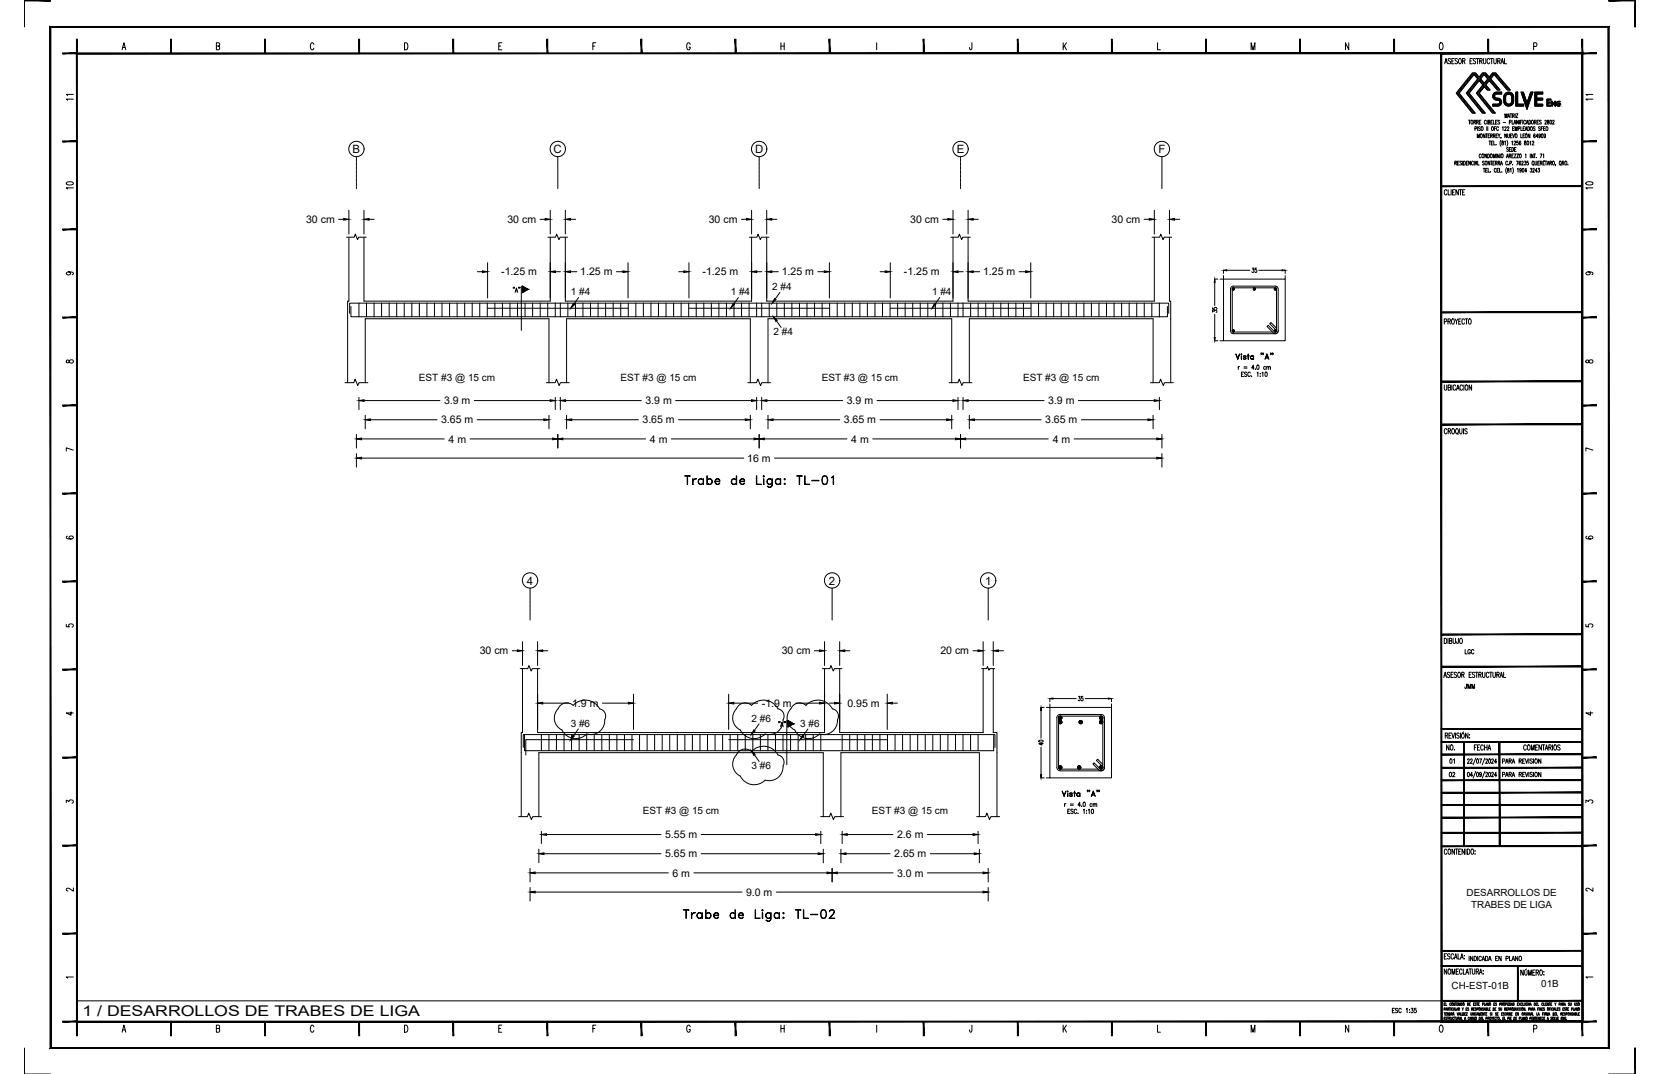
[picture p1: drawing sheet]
<svg xmlns="http://www.w3.org/2000/svg" width="432mm" height="279mm" viewBox="0 0 432 279" stroke-linecap="round" stroke-linejoin="round" font-family="sans-serif">
<defs><g id="words">
<g font-size="4.9">
<text x="16.2" y="50.4">10</text>
<text x="411.7" y="50.4">10</text>
<text x="324.6" y="72.3">35</text>
<text x="318.2" y="82.9" transform="rotate(-90 318.2 82.9)">35</text>
<text x="279.4" y="183.8">35</text>
<text x="273" y="195.4" transform="rotate(-90 273 195.4)">40</text>
</g>
<g font-size="4.4">
<text x="16.2" y="27.2">11</text>
<text x="411.7" y="27.2">11</text>
</g>
<g font-size="4">
<text x="380.3" y="180.3">JMM</text>
<text x="16.2" y="187.3">4</text>
<text x="411.7" y="187.3">4</text>
<text x="376.1" y="199.7">01</text>
<text x="376.1" y="203.2">02</text>
<text x="16.2" y="210.3">3</text>
<text x="411.7" y="210.3">3</text>
<text x="16.2" y="233.2">2</text>
<text x="411.7" y="233.2">2</text>
</g>
<text font-size="3.8" x="21.4" y="264.2">1 / DESARROLLOS DE TRABES DE LIGA</text>
<g font-size="3.5">
<text x="16.2" y="72.7">9</text>
<text x="411.7" y="72.7">9</text>
<text x="16.2" y="95.6">8</text>
<text x="411.7" y="95.6">8</text>
<text x="16.2" y="118.5">7</text>
<text x="411.7" y="118.5">7</text>
<text x="16.2" y="141.5">6</text>
<text x="411.7" y="141.5">6</text>
<text x="16.2" y="164.4">5</text>
<text x="411.7" y="164.4">5</text>
</g>
<g font-size="3.1">
<text x="16.2" y="255.8">1</text>
<text x="411.7" y="255.8">1</text>
</g>
<g font-size="3">
<text x="91.7" y="39.8">B</text>
<text x="144" y="39.8">C</text>
<text x="196.4" y="39.8">D</text>
<text x="248.9" y="39.8">E</text>
<text x="301.3" y="39.8">F</text>
<text x="137" y="152.1">4</text>
<text x="215.6" y="152.1">2</text>
<text x="256.2" y="152.1">1</text>
</g>
<g font-size="2.7">
<text x="79.6" y="58">30 cm</text>
<text x="132" y="58">30 cm</text>
<text x="184.4" y="58">30 cm</text>
<text x="236.8" y="58">30 cm</text>
<text x="289.1" y="58">30 cm</text>
<text x="130.4" y="71.6">-1.25 m</text>
<text x="151" y="71.6">1.25 m</text>
<text x="182.8" y="71.6">-1.25 m</text>
<text x="203.3" y="71.6">1.25 m</text>
<text x="235.1" y="71.6">-1.25 m</text>
<text x="255.7" y="71.6">1.25 m</text>
<text x="115.5" y="105.2">3.9 m</text>
<text x="167.9" y="105.2">3.9 m</text>
<text x="220.3" y="105.2">3.9 m</text>
<text x="272.6" y="105.2">3.9 m</text>
<text x="114.7" y="110.2">3.65 m</text>
<text x="167.1" y="110.2">3.65 m</text>
<text x="219.5" y="110.2">3.65 m</text>
<text x="271.9" y="110.2">3.65 m</text>
<text x="116.7" y="115.2">4 m</text>
<text x="169.1" y="115.2">4 m</text>
<text x="221.4" y="115.2">4 m</text>
<text x="273.8" y="115.2">4 m</text>
<text x="194.4" y="120.1">16 m</text>
<text x="124.8" y="170.3">30 cm</text>
<text x="203.3" y="170.3">30 cm</text>
<text x="244.6" y="170.3">20 cm</text>
<text x="148.8" y="183.9">1.9 m</text>
<text x="198.2" y="183.9">-1.9 m</text>
<text x="220.4" y="183.9">0.95 m</text>
<text x="173" y="218.1">5.55 m</text>
<text x="233.4" y="218.1">2.6 m</text>
<text x="173" y="223.1">5.65 m</text>
<text x="232.6" y="223.1">2.65 m</text>
<text x="174.9" y="228">6 m</text>
<text x="194.1" y="233">9.0 m</text>
<text x="233.4" y="228">3.0 m</text>
</g>
<g font-size="2.6">
<text x="148.5" y="76.8">1 #4</text>
<text x="190.1" y="76.8">1 #4</text>
<text x="200.9" y="75.5">2 #4</text>
<text x="242.5" y="76.8">1 #4</text>
<text x="201.2" y="87.1">2 #4</text>
<text x="109" y="99.1">EST #3 @ 15 cm</text>
<text x="161.4" y="99.1">EST #3 @ 15 cm</text>
<text x="213.7" y="99.1">EST #3 @ 15 cm</text>
<text x="266.1" y="99.1">EST #3 @ 15 cm</text>
<text x="148.5" y="189.1">3 #6</text>
<text x="195.5" y="187.8">2 #6</text>
<text x="208.2" y="189.1">3 #6</text>
<text x="195.5" y="200">3 #6</text>
<text x="167.2" y="211.9">EST #3 @ 15 cm</text>
<text x="226.8" y="211.9">EST #3 @ 15 cm</text>
<text x="381.5" y="233.1">DESARROLLOS DE</text>
<text x="382.7" y="236.2">TRABES DE LIGA</text>
<text x="377.6" y="257.4">CH-EST-01B</text>
<text x="400.9" y="256.8">01B</text>
</g>
</g></defs>
<!-- layer: GEOMETRY_CONTOURS -->
<g fill="none" stroke="#000" stroke-width=".26">
<path d="M90.2 61.7h1.9l.3-.8 .6 1.4 .3-.6h2M90.8 61.7v16.6h-.4v21.3M94.7 61.7v16.6h48.4v-16.6M142.5 61.7h2l.3-.8 .6 1.4 .3-.6h1.9M147.1 61.7v16.6h48.4v-16.6M194.9 61.7h2l.3-.8 .6 1.4 .3-.6h1.9M199.4 61.7v16.6h48.5v-16.6M247.3 61.7h2l.3-.8 .5 1.4 .3-.6h2M251.8 61.7v16.6h48.5v-16.6M299.7 61.7h1.9l.3-.8 .6 1.4 .3-.6h2M304.2 61.7v16.6h.3v21.3M89.7 99.6h2.3l.4-1 .7 1.7 .3-.7h2.3"/>
<path d="M95 99.6v-16.7h47.8v16.7M142.1 99.6h2.3l.3-1 .7 1.7 .4-.7h2.3M147.4 99.6v-16.7h47.8v16.7M194.5 99.6h2.3l.3-1 .7 1.7 .4-.7h2.2M199.8 99.6v-16.7h47.8v16.7M246.9 99.6h2.3l.3-1 .7 1.7 .3-.7h2.3M252.1 99.6v-16.7h47.8v16.7M299.3 99.6h2.3l.3-1 .7 1.7 .3-.7h2.3M135.3 173.9h2l.3-.7 .6 1.4 .3-.7h1.9M135.9 173.9v16.7h-.3v21.8M139.8 173.9v16.7h74.7v-16.7M213.9 173.9h2l.3-.7 .5 1.4 .3-.7h2"/>
<path d="M218.4 173.9v16.7h37.3v-16.7M255.3 173.9h1.4l.1-.5 .4 1 .2-.5h1.4M258.4 173.9v16.7h.9v21.8M134.9 212.4h2.3l.3-.9 .7 1.7 .4-.8h2.3M140.2 212.4v-16.6h74v16.6M213.5 212.4h2.3l.3-.9 .7 1.7 .3-.8h2.3M218.7 212.4v-16.6h36.1v16.6M254.1 212.4h2.3l.3-.9 .7 1.7 .3-.8h2.3"/>
</g>
<!-- layer: AXES -->
<g fill="none" stroke="#000" stroke-width=".26">
<path d="M92.7 40.8v.1M92.7 41v.2M92.7 41.4v.2M92.7 41.7v.2M92.7 42v.3M92.7 42.4v.2M92.7 42.7v.3M92.7 43.1v.2M92.7 43.4v.2M92.7 43.8v.2M92.7 44.1v.2M92.7 44.5v.2"/>
<path d="M92.7 44.8v.2M92.7 45.1v.3M92.7 45.5v.2M92.7 45.8v.3M92.7 46.2v.2M92.7 46.5v.2M92.7 46.9v.2M92.7 47.2v.2M92.7 47.6v.2M92.7 47.9v.2M92.7 48.2v.3M92.7 48.6v.2"/>
<path d="M92.7 48.9v.2M145.1 40.8v.1M145.1 41v.2M145.1 41.4v.2M145.1 41.7v.2M145.1 42v.3M145.1 42.4v.2M145.1 42.7v.3M145.1 43.1v.2M145.1 43.4v.2M145.1 43.8v.2M145.1 44.1v.2"/>
<path d="M145.1 44.5v.2M145.1 44.8v.2M145.1 45.1v.3M145.1 45.5v.2M145.1 45.8v.3M145.1 46.2v.2M145.1 46.5v.2M145.1 46.9v.2M145.1 47.2v.2M145.1 47.6v.2M145.1 47.9v.2M145.1 48.2v.3"/>
<path d="M145.1 48.6v.2M145.1 48.9v.2M197.5 40.8v.1M197.5 41v.2M197.5 41.4v.2M197.5 41.7v.2M197.5 42v.3M197.5 42.4v.2M197.5 42.7v.3M197.5 43.1v.2M197.5 43.4v.2M197.5 43.8v.2"/>
<path d="M197.5 44.1v.2M197.5 44.5v.2M197.5 44.8v.2M197.5 45.1v.3M197.5 45.5v.2M197.5 45.8v.3M197.5 46.2v.2M197.5 46.5v.2M197.5 46.9v.2M197.5 47.2v.2M197.5 47.6v.2M197.5 47.9v.2"/>
<path d="M197.5 48.2v.3M197.5 48.6v.2M197.5 48.9v.2M249.9 40.8v.1M249.9 41v.2M249.9 41.4v.2M249.9 41.7v.2M249.9 42v.3M249.9 42.4v.2M249.9 42.7v.3M249.9 43.1v.2M249.9 43.4v.2"/>
<path d="M249.9 43.8v.2M249.9 44.1v.2M249.9 44.5v.2M249.9 44.8v.2M249.9 45.1v.3M249.9 45.5v.2M249.9 45.8v.3M249.9 46.2v.2M249.9 46.5v.2M249.9 46.9v.2M249.9 47.2v.2M249.9 47.6v.2"/>
<path d="M249.9 47.9v.2M249.9 48.2v.3M249.9 48.6v.2M249.9 48.9v.2M302.2 40.8v.1M302.2 41v.2M302.2 41.4v.2M302.2 41.7v.2M302.2 42v.3M302.2 42.4v.2M302.2 42.7v.3M302.2 43.1v.2"/>
<path d="M302.2 43.4v.2M302.2 43.8v.2M302.2 44.1v.2M302.2 44.5v.2M302.2 44.8v.2M302.2 45.1v.3M302.2 45.5v.2M302.2 45.8v.3M302.2 46.2v.2M302.2 46.5v.2M302.2 46.9v.2M302.2 47.2v.2"/>
<path d="M302.2 47.6v.2M302.2 47.9v.2M302.2 48.2v.3M302.2 48.6v.2M302.2 48.9v.2M137.9 153v.1M137.9 153.2v.3M137.9 153.6v.2M137.9 153.9v.3M137.9 154.3v.2M137.9 154.6v.3M137.9 155v.2"/>
<path d="M137.9 155.3v.2M137.9 155.7v.2M137.9 156v.2M137.9 156.3v.3M137.9 156.7v.2M137.9 157v.3M137.9 157.4v.2M137.9 157.7v.2M137.9 158.1v.2M137.9 158.4v.2M137.9 158.8v.2M137.9 159.1v.2"/>
<path d="M137.9 159.4v.3M137.9 159.8v.2M216.5 153v.1M216.5 153.2v.3M216.5 153.6v.2M216.5 153.9v.3M216.5 154.3v.2M216.5 154.6v.3M216.5 155v.2M216.5 155.3v.2M216.5 155.7v.2M216.5 156v.2"/>
<path d="M216.5 156.3v.3M216.5 156.7v.2M216.5 157v.3M216.5 157.4v.2M216.5 157.7v.2M216.5 158.1v.2M216.5 158.4v.2M216.5 158.8v.2M216.5 159.1v.2M216.5 159.4v.3M216.5 159.8v.2M257 153v.1"/>
<path d="M257 153.2v.3M257 153.6v.2M257 153.9v.3M257 154.3v.2M257 154.6v.3M257 155v.2M257 155.3v.2M257 155.7v.2M257 156v.2M257 156.3v.3M257 156.7v.2M257 157v.3"/>
<path d="M257 157.4v.2M257 157.7v.2M257 158.1v.2M257 158.4v.2M257 158.8v.2M257 159.1v.2M257 159.4v.3M257 159.8v.2M137.9 160.1v.3M137.9 160.5v.2M137.9 160.8v.2M137.9 161.2v.1"/>
<path d="M216.5 160.1v.3M216.5 160.5v.2M216.5 160.8v.2M216.5 161.2v.1M257 160.1v.3M257 160.5v.2M257 160.8v.2M257 161.2v.1"/>
<circle cx="92.7" cy="38.8" r="1.99"/>
<circle cx="145.1" cy="38.8" r="1.99"/>
<circle cx="197.5" cy="38.8" r="2"/>
<circle cx="249.9" cy="38.8" r="2"/>
<circle cx="302.2" cy="38.8" r="1.99"/>
<circle cx="137.9" cy="151" r="1.99"/>
<circle cx="216.5" cy="151" r="2"/>
<circle cx="257" cy="151" r="1.99"/>
</g>
<!-- layer: REINFORCEMENT_DIMENSIONS -->
<g fill="none" stroke="#000" stroke-width=".26">
<path d="M88.1 57.1h1.3M90.8 54.7v6.2M94.7 54.7v6.2M96 57.1h1.3M140.5 57.1h1.3M143.1 54.7v6.2M147.1 54.7v6.2M148.4 57.1h1.3M192.8 57.1h1.4M195.5 54.7v6.2M199.4 54.7v6.2M200.8 57.1h1.3"/>
<path d="M245.2 57.1h1.4M247.9 54.7v6.2M251.8 54.7v6.2M253.2 57.1h1.3M297.6 57.1h1.3M300.3 54.7v6.2M304.2 54.7v6.2M305.5 57.1h1.4M124.2 70.7h1.3M126.8 68.3v9.2M143.1 68.3v9.2M144.5 70.7h1.3"/>
<path d="M147.1 68.3v9.2M148.4 70.7h1.7M160.3 70.7h1.7M163.4 68.3v9.2M176.6 70.7h1.3M179.2 68.3v9.2M195.5 68.3v9.2M196.8 70.7h1.4M199.4 68.3v9.2M200.8 70.7h1.7M212.7 70.7h1.7M215.7 68.3v9.2"/>
<path d="M228.9 70.7h1.4M231.6 68.3v9.2M247.9 68.3v9.2M249.2 70.7h1.3M251.8 68.3v9.2M253.2 70.7h1.6M265.1 70.7h1.7M268.1 68.3v9.2M92.7 113v3.5M92.7 118v3.5M93.4 103.4v3.2M94 114.2h21.5"/>
<path d="M94 119.2h99.5M94.7 104.2h19.7M95 108v3.6M96.3 109.2h17.4M122.3 114.2h21.5M123.4 104.2h19.7M124.1 109.2h17.4M142.8 108v3.6M144.4 103.4v3.2M145.1 113v3.5M145.8 103.4v3.2M146.4 114.2h21.5"/>
<path d="M147.1 104.2h19.7M147.4 108v3.6M148.7 109.2h17.4M174.6 114.2h21.5M175.7 104.2h19.8M176.5 109.2h17.4M195.2 108v3.6M196.8 103.4v3.2M197.5 113v3.5M198.1 103.4v3.2M198.8 114.2h21.5M199.5 104.2h19.7"/>
<path d="M199.8 108v3.6M201.1 109.2h17.3M201.5 119.2h99.4M227 114.2h21.5M228.1 104.2h19.8M228.9 109.2h17.3M247.6 108v3.6M249.2 103.4v3.2M249.9 113v3.5M250.5 103.4v3.2M251.2 114.2h21.5M251.8 104.2h19.8"/>
<path d="M252.1 108v3.6M253.5 109.2h17.3M279.4 114.2h21.5M280.5 104.2h19.7M281.3 109.2h17.3M299.9 108v3.6M301.6 103.4v3.2M302.2 113v3.5M302.2 118v3.5M133.3 169.3h1.3M135.9 166.9v6.2M139.8 166.9v6.2"/>
<path d="M141.2 169.3h1.3M211.8 169.3h1.4M214.5 166.9v6.2M218.4 166.9v6.2M219.7 169.3h1.4M253.1 169.3h1.3M255.7 166.9v6.2M258.4 166.9v6.2M259.7 169.3h1.3M139.8 180.6v9.2M141.2 182.9h6.7M156.7 182.9h6.8"/>
<path d="M164.8 180.6v9.2M189.5 180.6v9.2M190.9 182.9h6.2M206.9 182.9h6.3M214.5 180.6v9.2M215.8 182.9h1.3M218.4 180.6v9.2M230.8 180.6v9.2M232.1 182.9h1.3M140.8 216.3v3.2M142.2 217.1h29.7M182.4 217.1h29.8"/>
<path d="M213.5 216.3v3.2M219.1 216.3v3.2M220.4 217.1h11.9M241.2 217.1h11.9M254.4 216.3v3.2M137.9 225.9v3.5M137.9 230.9v3.5M139.2 227.1h34.6M139.2 232.1h53.8M140.2 220.9v3.6M141.5 222.1h30.4M180.5 227.1h34.6"/>
<path d="M182.4 222.1h30.4M201.9 232.1h53.8M214.2 220.9v3.6M216.5 225.9v3.5M217.8 227.1h14.5M218.7 220.9v3.6M220.1 222.1h11.4M241.2 227.1h14.5M242 222.1h11.4M254.8 220.9v3.6M257 225.9v3.5M257 230.9v3.5"/>
</g>
<g fill="#000" stroke="#000" stroke-width=".26">
<path d="M89.4 56.8l1.4 .3-1.4 .2zM94.7 57.1l1.3-.3v.5zM141.8 56.8l1.3 .3-1.3 .2zM147.1 57.1l1.3-.3v.5zM194.2 56.8l1.3 .3-1.3 .2zM199.4 57.1l1.4-.3v.5zM246.6 56.8l1.3 .3-1.3 .2zM251.8 57.1l1.4-.3v.5zM298.9 56.8l1.4 .3-1.4 .2zM304.2 57.1l1.3-.3v.5zM125.5 70.5l1.3 .2-1.3 .2zM143.1 70.7l1.4-.2v.4z"/>
<path d="M147.1 70.7l1.3-.2v.4zM162 70.5l1.4 .2-1.4 .2zM177.9 70.5l1.3 .2-1.3 .2zM195.5 70.7l1.3-.2v.4zM199.4 70.7l1.4-.2v.4zM214.4 70.5l1.3 .2-1.3 .2zM230.3 70.5l1.3 .2-1.3 .2zM247.9 70.7l1.3-.2v.4zM251.8 70.7l1.4-.2v.4zM266.8 70.5l1.3 .2-1.3 .2zM92.7 114.2l1.3-.2v.4zM92.7 119.2l1.3-.2v.4z"/>
<path d="M93.4 104.2l1.3-.2v.4zM95 109.2l1.3-.2v.4zM141.5 109l1.3 .2-1.3 .2zM143.1 104l1.3 .2-1.3 .2zM143.8 114l1.3 .2-1.3 .2zM145.1 114.2l1.3-.2v.4zM145.8 104.2l1.3-.2v.4zM147.4 109.2l1.3-.2v.4zM193.9 109l1.3 .2-1.3 .2zM195.5 104l1.3 .2-1.3 .2zM196.1 114l1.4 .2-1.4 .2zM197.5 114.2l1.3-.2v.4z"/>
<path d="M198.1 104.2l1.4-.2v.4zM199.8 109.2l1.3-.2v.4zM246.2 109l1.4 .2-1.4 .2zM247.9 104l1.3 .2-1.3 .2zM248.5 114l1.4 .2-1.4 .2zM249.9 114.2l1.3-.2v.4zM250.5 104.2l1.3-.2v.4zM252.1 109.2l1.4-.2v.4zM298.6 109l1.3 .2-1.3 .2zM300.2 104l1.4 .2-1.4 .2zM300.9 114l1.3 .2-1.3 .2zM300.9 119l1.3 .2-1.3 .2z"/>
<path d="M134.6 169.1l1.3 .2-1.3 .2zM139.8 169.3l1.4-.2v.4zM213.2 169.1l1.3 .2-1.3 .2zM218.4 169.3l1.3-.2v.4zM254.4 169.1l1.3 .2-1.3 .2zM258.4 169.3l1.3-.2v.4zM139.8 182.9l1.4-.2v.4zM163.5 182.7l1.3 .2-1.3 .2zM189.5 182.9l1.4-.2v.4zM213.2 182.7l1.3 .2-1.3 .2zM217.1 182.7l1.3 .2-1.3 .2zM230.8 182.9l1.3-.2v.4z"/>
<path d="M140.8 217.1l1.4-.2v.4zM212.2 216.9l1.3 .2-1.3 .2zM219.1 217.1l1.3-.2v.4zM253.1 216.9l1.3 .2-1.3 .2zM137.9 227.1l1.3-.2v.4zM137.9 232.1l1.3-.3v.5zM140.2 222.1l1.3-.2v.4zM212.8 221.9l1.4 .2-1.4 .2zM215.1 226.9l1.4 .2-1.4 .2zM216.5 227.1l1.3-.2v.4zM218.7 222.1l1.4-.2v.4zM253.4 221.9l1.4 .2-1.4 .2z"/>
<path d="M255.7 226.9l1.3 .2-1.3 .2zM255.7 231.8l1.3 .3-1.3 .2z"/>
</g>
<!-- layer: LONGITUDINAL_REINFORCEMENT -->
<g fill="none" stroke="#000" stroke-width=".26">
<path d="M91.3 79.7v2.7h212.4v-2.7M150.5 77.4l-1.2 1.7M192.1 77.4l-1.3 1.7M202.9 76.1l-1.2 1.7M244.5 77.4l-1.3 1.7M90.9 81.5v-2.6h213.1v2.6M126.8 80.2h36.6M179.2 80.2h36.5M202 83.5l1.2 1.7M231.6 80.2h36.5M136.1 194.4v-3.3h122.7v3.3M136.4 191.3v4h122.1v-4"/>
<path d="M150.4 189.6l-1.2 1.7M164.8 192.4h-28v4M189.5 192.4h41.3M196.2 196.4l1.3 1.7M197.5 188.3l-1.3 1.7M210.2 189.6l-1.3 1.7"/>
</g>
<path d="M149.1 79l.4 .2-1 1zM190.7 79l.3 .2-.9 1zM201.5 77.6l.3 .3-.9 1zM243 79l.4 .2-.9 1zM201.2 82.4l1 1-.4 .2zM149 191.2l.4 .3-.9 .9zM195.5 195.3l.9 .9-.3 .3zM196.1 189.9l.3 .3-.9 .9zM208.8 191.2l.3 .3-.9 .9z" fill="#000" stroke="#000" stroke-width=".26"/>
<!-- layer: TRANSVERSAL_REINFORCEMENT -->
<g fill="none" stroke="#000" stroke-width=".26">
<path d="M93.4 78.8v3.6M95.3 78.8v3.6M97.3 78.8v3.6M99.3 78.8v3.6M101.2 78.8v3.6M103.2 78.8v3.6M105.2 78.8v3.6M107.1 78.8v3.6M109.1 78.8v3.6M111.1 78.8v3.6M113 78.8v3.6M115 78.8v3.6"/>
<path d="M116.9 78.8v3.6M118.9 78.8v3.6M120.9 78.8v3.6M122.8 78.8v3.6M124.8 78.8v3.6M126.8 78.8v3.6M128.7 78.8v3.6M130.7 78.8v3.6M132.7 78.8v3.6M134.6 78.8v3.6M136.6 78.8v3.6M138.5 78.8v3.6"/>
<path d="M140.5 78.8v3.6M142.5 78.8v3.6M144.4 78.8v3.6M145.8 78.8v3.6M147.7 78.8v3.6M149.7 78.8v3.6M151.6 78.8v3.6M153.6 78.8v3.6M155.6 78.8v3.6M157.5 78.8v3.6M159.5 78.8v3.6M161.5 78.8v3.6"/>
<path d="M163.4 78.8v3.6M165.4 78.8v3.6M167.4 78.8v3.6M169.3 78.8v3.6M171.3 78.8v3.6M173.2 78.8v3.6M175.2 78.8v3.6M177.2 78.8v3.6M179.1 78.8v3.6M181.1 78.8v3.6M183.1 78.8v3.6M185 78.8v3.6"/>
<path d="M187 78.8v3.6M189 78.8v3.6M190.9 78.8v3.6M192.9 78.8v3.6M194.9 78.8v3.6M196.8 78.8v3.6M198.1 78.8v3.6M200.1 78.8v3.6M202.1 78.8v3.6M204 78.8v3.6M206 78.8v3.6M208 78.8v3.6"/>
<path d="M209.9 78.8v3.6M211.9 78.8v3.6M213.8 78.8v3.6M215.8 78.8v3.6M217.8 78.8v3.6M219.7 78.8v3.6M221.7 78.8v3.6M223.7 78.8v3.6M225.6 78.8v3.6M227.6 78.8v3.6M229.6 78.8v3.6M231.5 78.8v3.6"/>
<path d="M233.5 78.8v3.6M235.4 78.8v3.6M237.4 78.8v3.6M239.4 78.8v3.6M241.3 78.8v3.6M243.3 78.8v3.6M245.3 78.8v3.6M247.2 78.8v3.6M249.2 78.8v3.6M250.5 78.8v3.6M252.5 78.8v3.6M254.4 78.8v3.6"/>
<path d="M256.4 78.8v3.6M258.4 78.8v3.6M260.3 78.8v3.6M262.3 78.8v3.6M264.3 78.8v3.6M266.2 78.8v3.6M268.2 78.8v3.6M270.2 78.8v3.6M272.1 78.8v3.6M274.1 78.8v3.6M276 78.8v3.6M278 78.8v3.6"/>
<path d="M280 78.8v3.6M281.9 78.8v3.6M283.9 78.8v3.6M285.9 78.8v3.6M287.8 78.8v3.6M289.8 78.8v3.6M291.8 78.8v3.6M293.7 78.8v3.6M295.7 78.8v3.6M297.6 78.8v3.6M299.6 78.8v3.6M301.6 78.8v3.6"/>
<path d="M140.8 191.1v4.2M142.8 191.1v4.2M144.7 191.1v4.2M146.7 191.1v4.2M148.7 191.1v4.2M150.6 191.1v4.2M152.6 191.1v4.2M154.6 191.1v4.2M156.5 191.1v4.2M158.5 191.1v4.2M160.5 191.1v4.2M162.4 191.1v4.2"/>
<path d="M164.4 191.1v4.2M166.4 191.1v4.2M168.3 191.1v4.2M170.3 191.1v4.2M172.3 191.1v4.2M174.2 191.1v4.2M176.2 191.1v4.2M178.1 191.1v4.2M180.1 191.1v4.2M182.1 191.1v4.2M184 191.1v4.2M186 191.1v4.2"/>
<path d="M188 191.1v4.2M189.9 191.1v4.2M191.9 191.1v4.2M193.9 191.1v4.2M195.8 191.1v4.2M197.8 191.1v4.2M199.7 191.1v4.2M201.7 191.1v4.2M203.7 191.1v4.2M205.6 191.1v4.2M207.6 191.1v4.2M209.6 191.1v4.2"/>
<path d="M211.5 191.1v4.2M213.5 191.1v4.2M219.1 191.1v4.2M221 191.1v4.2M223 191.1v4.2M225 191.1v4.2M226.9 191.1v4.2M228.9 191.1v4.2M230.9 191.1v4.2M232.8 191.1v4.2M234.8 191.1v4.2M236.7 191.1v4.2"/>
<path d="M238.7 191.1v4.2M240.7 191.1v4.2M242.6 191.1v4.2M244.6 191.1v4.2M246.6 191.1v4.2M248.5 191.1v4.2M250.5 191.1v4.2M252.5 191.1v4.2M254.4 191.1v4.2"/>
</g>
<!-- layer: 0 -->
<g fill="none" stroke="#000" stroke-width=".26">
<path d="M6.4 .1v6.9M31.8 13l.4-1.9 .5 1.9M31.9 12.3h.6M56.3 12l.7-.1v-.7l-.7-.1v1.9l.8-.2v-.5l-.3-.3M81.7 11.6a.49 .49 0 0 0-.7-.5 .49 .49 0 0 0-.3 .7v.5a.49 .49 0 0 0 .3 .6 .49 .49 0 0 0 .7-.4M105.2 11.1a.99 .99 0 0 1 .9 .7 .99 .99 0 0 1-.3 1.1l-.6 .1zM129.7 12h.5M130.5 11.1h-.8v1.9h.8M154.2 12h.5M155 11.1h-.8v1.9M179.5 11.6a.49 .49 0 0 0-.6-.5 .49 .49 0 0 0-.3 .7v.5a.5 .5 0 0 0 .5 .7 .5 .5 0 0 0 .4-.7h-.3M203.1 12h.9"/>
<path d="M203.1 11.1v1.9M204 11.1v1.9M228 11.1v1.9M252.8 11.1l-.1 1.8h-.4l-.1-.6M276.6 11.1v1.9M276.9 11.9l.5 1.1M277.4 11.1l-.8 1.2M301.1 11.1v1.9h.7M325.4 13v-1.9l.5 1.9 .5-1.9v1.9M350.8 11.1v1.9l-.8-1.9v1.9M374.6 11.2l.2-.1a.98 .98 0 0 1 .6 .9 .98 .98 0 0 1-.6 1 1.35 1.35 0 0 1-.2-1.8zM375.8 16.6l.3-1.4 .4 1.4"/>
<path d="M375.9 16.1h.5M377.3 15.4a.33 .33 0 0 0-.4-.2 .33 .33 0 0 0-.1 .5l.4 .3a.35 .35 0 0 1 0 .5 .35 .35 0 0 1-.5-.1M377.7 15.9h.3M378.3 15.2h-.6v1.4h.6M379.1 15.4a.33 .33 0 0 0-.5-.2 .33 .33 0 0 0 0 .5l.4 .3a.35 .35 0 0 1 0 .5 .35 .35 0 0 1-.5-.1M379.6 15.3l.1-.1a.74 .74 0 0 1 .5 .7 .74 .74 0 0 1-.5 .7 1.01 1.01 0 0 1-.1-1.3zM380.4 15.9l.6-.1v-.5l-.6-.1v1.4M380.8 15.9l.3 .7M382.3 19.8v1M382.4 15.9h.3M382.5 19.6v.9M382.7 19.3v1"/>
<path d="M382.9 19.1v.9M383 15.2h-.6v1.4h.6M383 19h.8l1 1 .8-1h.9l.9 1 .8-1h.9l3.8 4.4h-.8l-3.4-4-.9 1.1 2.4 2.9h-.7l-2.1-2.4-.9 1.1 1.1 1.3h-.7l-.8-.8-1.3 1.6 4.2 5.2h-.8l-4.2-5.2 1.7-2.1-.9-1.1-2.6 3.2 4.2 5.2h-.8l-4.2-5.2 3-3.7-1-1.1-3.8 4.8 4.1 5.2h-.7l-4.2-5.2zM383.1 19v.8M383.3 19v.5M383.5 19v.5M383.7 19v.7M383.8 15.4a.33 .33 0 0 0-.4-.2 .33 .33 0 0 0-.1 .5l.5 .3a.35 .35 0 0 1-.1 .5 .35 .35 0 0 1-.5-.1M383.9 19.1v.9M384 15.2h.7M384.1 19.3v.9M384.3 19.5v.9"/>
<path d="M384.4 15.2v1.4M384.5 19.7v1.6M384.7 20v1.1M384.9 15.9l.6-.1v-.5l-.6-.1v1.4M384.9 19.9v1.2M385.1 19.6v1.8M385.2 15.9l.3 .7M385.3 19.4v.9M385.5 19.1v1M385.7 19v.8M385.9 15.2v1l.2 .4 .4-.2v-1.2M385.9 19v.6"/>
<path d="M386 19.4l1 1.1-.9 1.1-1-1.1zM386.1 19v.5M386.3 19v.7M386.5 19v.9M386.7 19.2v1M386.9 19.5v.9M387.1 19.7v1.7M387.3 19.9v1.2M387.5 19.9v1.2M387.5 15.5a.36 .36 0 0 0-.4-.3 .36 .36 0 0 0-.3 .5v.4a.37 .37 0 0 0 .2 .5 .37 .37 0 0 0 .5-.3M387.7 19.7v1.6M387.7 15.2h.6"/>
<path d="M387.9 19.4v1M388 15.2v1.4M388.1 19.2v.9M388.3 19v.9M388.5 19v.6M388.6 15.2v1l.2 .4 .4-.2v-1.2M388.7 19v.4M388.9 19v.7M389.1 19v.9M389.3 19.2v.9M389.5 19.4v1M389.6 15.9l.5-.1v-.5l-.5-.1v1.4"/>
<path d="M389.7 19.7v.9M389.9 19.9v.9M389.9 15.9l.3 .7M390.4 16.6l.4-1.4 .3 1.4M390.5 16.1h.5M391.4 15.2v1.4h.5M398.9 12.1l.8-.1v-.8l-.8-.1v1.9M378.9 24v.4M379.1 23.8v.9M379.3 23.5v1.4M379.5 23.3v1.9M379.7 23v1"/>
<path d="M379.7 24.5v.9M379.9 22.8v.9M379.9 24.7v1M380.1 22.5v1M380.1 25v.9M380.3 22.3v1M380.3 25.2v1M380.5 22v1M380.5 25.5v.9M380.7 21.8v1M380.7 25.7v1M380.9 21.5v1"/>
<path d="M380.9 26v.9M381.1 21.3v1M381.1 26.2v.9M381.3 21.1v.9M381.3 26.4v1M381.5 20.8v1M381.5 24.1v.3M381.5 26.7v.9M381.7 20.6v.9M381.7 23.8v.8M381.7 26.9v1M381.9 20.3v1"/>
<path d="M381.9 23.6v1.3M381.9 27.2v.9M382 31.3h.5M382.1 20.1v.9M382.1 23.3v1.8M382.1 27.4v1M382.2 31.3v1M382.3 23.1v.9M382.3 24.4v1M382.3 27.7v.9M382.5 22.8v1M382.5 24.7v.9"/>
<path d="M382.5 27.9v1M382.7 22.6v.9M382.7 24.9v1M382.7 28.2v.9M382.7 31.3h.1a.49 .49 0 0 1 .4 .5 .49 .49 0 0 1-.5 .4l-.1-.3zM382.9 22.3v1M382.9 25.2v.9M382.9 28.4v1M383.1 22.1v1M383.1 25.4v1M383.1 28.7v.7M383.3 21.8v1"/>
<path d="M383.3 25.7v.9M383.3 28.9v.5M383.4 31.8l.4-.1v-.4h-.4v1M383.5 21.6v1M383.5 25.9v1M383.5 29.1v.3M383.6 31.8l.3 .5M383.7 33.5l.4-.1v-.4h-.4v1M383.7 21.3v1M383.7 26.2v.9M383.7 29.4h.1M383.9 21.1v1"/>
<path d="M383.9 26.4v.9M384.1 31.8l.4-.1v-.4h-.4v1M384.1 20.8v1M384.1 24.1v.3M384.1 26.6v1M384.3 35.8v-1l.2 1 .3-1v1M384.3 20.6v1M384.3 23.9v.7M384.3 26.9v.9M384.3 31.8l.3 .5M384.4 33v1M384.5 23.6v1.2"/>
<path d="M384.5 27.1v1M384.7 23.4v1.7M384.7 27.4v.9M384.8 31.8h.3M384.9 23.1v1M384.9 24.4v.9M384.9 27.6v1M385.1 33.1l-.3-.1-.2 .3a.43 .43 0 0 1 .4 .6l-.4-.1M385.1 22.9v.9M385.1 24.6v1M385.1 27.9v.9M385.2 34.9v-.1a.49 .49 0 0 1 .4 .5 .49 .49 0 0 1-.4 .5l-.2-.3z"/>
<path d="M385.2 31.3h-.4v1h.4M385.3 20.7v.9M385.3 22.6v1M385.3 24.9v.9M385.3 28.1v1M385.4 33h.1a.49 .49 0 0 1 .3 .5 .49 .49 0 0 1-.4 .4l-.1-.3zM385.5 20.9v.9M385.5 22.4v.9M385.5 25.1v1M385.5 28.4v.9M385.7 21.1v2M385.7 25.4v.9"/>
<path d="M385.7 28.6v.8M385.9 21.4v1.4M385.9 25.6v1M385.9 28.9v.5M386.1 21.6v1M386.1 25.9v.9M386.1 29.1v.3M386.3 34.8v1l-.5-1v1M386.3 21.4v1.4M386.3 26.1v1M386.3 29.3v.1M386.5 34.8h.4"/>
<path d="M386.5 21.1v1.9M386.5 26.4v.9M386.6 31.5a.27 .27 0 0 0-.3-.2 .27 .27 0 0 0-.2 .4v.2a.27 .27 0 0 0 .2 .4 .27 .27 0 0 0 .3-.3M386.7 20.9v1M386.7 22.3v.9M386.7 26.6v.9M386.7 34.8v1M386.7 33v1M386.8 31.3v1M386.9 20.6v1M386.9 22.6v.8M386.9 26.8v1"/>
<path d="M387 33v1M387.1 22.8v.6M387.1 27.1v.9M387.1 35.3h.3M387.1 31.8l.5-.1-.1-.4h-.4v1l.5-.1-.2-.4M387.3 23v.4M387.3 27.3v1M387.3 36.7h.5M387.5 23.3v.1M387.5 27.6v.9M387.5 34.8h-.4v1h.4M387.5 36.7v1"/>
<path d="M387.7 27.8v1M387.7 35.3h.4v-.4l-.4-.1v1M387.8 31.8h.3M387.9 20.6v1M387.9 28.1v.9M387.9 37.2h.3M388 35.3l.2 .5M388.1 33h.1a.49 .49 0 0 1 .3 .5 .49 .49 0 0 1-.4 .4zM388.1 20.9v.9M388.1 28.3v1M388.2 31.3h-.4v1h.4M388.3 21.1v.9"/>
<path d="M388.3 28.6v.8M388.3 27.1v.1M388.4 36.7h-.5v1h.5M388.4 35.3h.4v-.4l-.4-.1v1M388.5 31.3v1h.4M388.5 21.3v1M388.5 28.8v.6M388.5 27.1l-.2 .2M388.6 36.7v1h.4M388.6 24.3l.6-.3h1.4v.5h-1.3a.59 .59 0 0 0-.4 .8 .59 .59 0 0 0 .9 .2 1.05 1.05 0 0 1 .8 1.2 1.05 1.05 0 0 1-1 .9h-1.3v-.5h1.3a.59 .59 0 0 0 .4-.8 .59 .59 0 0 0-.9-.3 1.04 1.04 0 0 1-.5-1.7zM388.7 35.3l.2 .5M388.7 21.6v.9"/>
<path d="M388.7 29.1v.3M388.7 27.1l-.4 .4M388.7 33.4h.3M388.8 25l-.5 .4M388.8 24.1l-.4 .4M388.8 25.1l-.4 .4M388.9 25.2l-.4 .4M388.9 27.1l-.6 .5M388.9 21.8v.9M388.9 29.3v.1M388.9 25.3l-.4 .4M389 25.4l-.4 .4"/>
<path d="M389 31.8h.3M389 27.1l-.5 .5M389.1 22v1M389.1 24l-.8 .8M389.1 25.5l-.4 .4M389.1 35.3h.3M389.2 33h-.5v1M389.2 37.6h.1M389.2 27.1l-.5 .5M389.2 25.5l-.4 .4M389.3 22.3v.9M389.3 24l-1 1"/>
<path d="M389.4 27.1l-.6 .5M389.4 25.5l-.5 .5M389.4 24l-1.1 1.1M389.5 31.3h-.5v1h.5M389.5 22.5v.9M389.5 27.1l-.5 .5M389.6 34.8h-.5v1h.5M389.6 25.5l-.5 .5M389.6 24l-1.3 1.3M389.7 22.7v.7M389.7 34.8l.2 .5v.5M389.7 27.1l-.5 .5"/>
<path d="M389.7 25.5l-.5 .5M389.8 24l-.5 .5M389.8 33.2a.27 .27 0 0 0-.3-.2 .27 .27 0 0 0-.2 .3l.1 .6 .4-.2M389.9 23v.4M389.9 25.6l-.5 .4M390 24l-.6 .5M390 25.6l-.4 .4M390.1 20.1v1M390.1 23.2v.2M390.1 31.4a.24 .24 0 0 0-.4-.1 .24 .24 0 0 0 0 .4l.3 .2a.25 .25 0 0 1 0 .4 .25 .25 0 0 1-.4-.2M390.1 25.7l-.4 .4M390.1 24l-.5 .5"/>
<path d="M390.2 25.7l-.4 .4M390.2 34.8l-.3 .5M390.3 20.4v.9M390.3 24l-.5 .5M390.3 25.8l-.4 .4M390.4 25.9l-.4 .4M390.4 36.5a1.37 1.37 0 0 0 0 1.5M390.5 35.8l-.1 .2M390.5 26l-.4 .4M390.5 20.6v.9M390.5 24l-.6 .5M390.5 26.1l-.4 .4"/>
<path d="M390.6 26.2l-.5 .5M390.6 26.9l-.7 .7M390.6 26.4l-1.3 1.2M390.6 24.5h.1M390.6 26.5l-1.1 1.1M390.6 26.7l-.9 .9M390.6 24l-.5 .5M390.6 24.1l-.3 .4M390.6 24.3l-.2 .2M390.7 20.8v.9M390.7 36.7v.3a.33 .33 0 0 1 .4 .3 .33 .33 0 0 1-.4 .3v-.3a.33 .33 0 0 0 .3-.2 .33 .33 0 0 0-.1-.4zM390.8 33.1l.2-.1v1"/>
<path d="M390.9 21.1v.9M391 31.9h.6M391.1 21.3v.9M391.3 21.5v.9M391.4 36.9l.2-.2v1M391.4 33.2v-.1a.22 .22 0 0 1 .4-.1 .22 .22 0 0 1 0 .3l-.4 .7h.4M391.4 21.8v.9M391.5 30.6v-1l.2 1 .3-1v1M391.5 24.3a1.3 1.3 0 0 1 1.4-.2 1.3 1.3 0 0 1 .8 1.2v1a1.3 1.3 0 0 1-1.3 1.3 1.3 1.3 0 0 1-1.3-1.3l.1-1.4zM391.6 22v.9M391.7 25.3l-.6 .5M391.7 25.5l-.6 .5"/>
<path d="M391.7 25.6l-.6 .6M391.7 25.8l-.6 .5M391.7 26l-.6 .5M391.7 26.1l-.5 .5M391.7 26.3l-.5 .5M391.7 25.1l-.6 .6M391.7 26.5l-.4 .4M391.7 26.6l-.4 .4M391.8 26.7l-.4 .4M391.8 24.8l-.7 .7M391.8 24.1l-.5 .5M391.8 26.8l-.3 .4"/>
<path d="M391.8 22.2v1M391.9 34.8v1l-.5-1v1M391.9 24.7a.78 .78 0 0 1 .8-.2 .78 .78 0 0 1 .5 .8v1a.78 .78 0 0 1-.8 .8 .78 .78 0 0 1-.7-.8v-1.1zM391.9 26.9l-.3 .4M392 36.5a1.37 1.37 0 0 1 0 1.5M392 27l-.4 .3M392 22.5v.9M392.1 33.2v-.1a.22 .22 0 0 1 .3-.1 .22 .22 0 0 1 .1 .3l-.5 .7h.5M392.1 24l-.9 .9M392.1 27l-.4 .4M392.2 34.8v.7l.2 .3 .2-.1v-.9M392.2 30.6l.3-1 .2 1"/>
<path d="M392.2 22.7v.7M392.3 27.1l-.5 .4M392.3 30.3h.3M392.3 24l-1.2 1.1M392.4 38.5a.24 .24 0 0 0-.4-.1 .24 .24 0 0 0 0 .4l.3 .1a.26 .26 0 0 1 .1 .4 .26 .26 0 0 1-.4 0l-.1-.1M392.4 27.1l-.4 .4M392.4 22.9v.5M392.5 24l-1.4 1.3M392.6 27.1l-.5 .5M392.6 31.8h.4v-.5h-.4v1M392.6 38.9h.3M392.6 23.2v.2"/>
<path d="M392.6 24l-.6 .6M392.8 29.6h.5M392.8 24l-.5 .5M392.8 23.4h.1M392.9 27l-.7 .6M392.9 35.3h.3M392.9 24l-.4 .5M393 29.6v1M393 24.1l-.4 .4M393.1 38.4h-.5v1h.5M393.1 24.2l-.4 .4M393.2 36.9l.2-.2v1"/>
<path d="M393.2 24.2l-.3 .4M393.3 38.4a.5 .5 0 0 1 .4 .5 .5 .5 0 0 1-.4 .5zM393.3 31.3v1h.4M393.3 24.3l-.4 .4M393.3 34.8h-.4v1h.4M393.4 24.4l-.4 .4M393.4 30.1l.4-.1v-.4h-.4v1M393.4 34.8l.3 1 .3-1M393.5 33.4h.2M393.5 24.5l-.4 .4M393.6 24.6l-.4 .4M393.6 26.9l-.6 .6"/>
<path d="M393.6 24.7l-.4 .4M393.7 30.1l.2 .5M393.7 24.8l-.5 .5M393.7 24.9l-.5 .5M393.7 26.6l-.9 1M393.7 25.1l-.5 .5M393.7 26.4l-1.1 1.2M393.7 25.2l-.5 .6M393.7 25.4l-.5 .5M393.7 25.6l-.5 .5M393.7 25.7l-.5 .6M393.7 25.9l-.5 .5"/>
<path d="M393.7 26.1l-.6 .6M393.7 26.2l-1.3 1.4M393.8 32.3l.3-1 .2 1M393.8 36.9l.1-.1a.22 .22 0 0 1 .3 0 .22 .22 0 0 1 0 .3l-.4 .6h.5M393.9 33h-.4v1h.4M393.9 32h.3M394 38.9h.2M394.1 34v-1l.3 1 .2-1v1M394.1 29.6v1M394.2 34.9l.1-.1a.49 .49 0 0 1 .4 .5 .49 .49 0 0 1-.5 .5zM394.3 24h.5v3.1h1.5v.5h-2zM394.3 24h.1"/>
<path d="M394.4 29.6h.4l-.4 1h.4M394.4 38.4h-.4v1h.4M394.5 24l-.2 .2M394.7 24l-.4 .4M394.8 24l-.5 .6M394.8 24.2l-.5 .5M394.8 24.4l-.5 .5M394.8 24.5l-.5 .6M394.8 24.7l-.5 .5M394.8 24.9l-.5 .5M394.8 25l-.5 .6M394.8 25.2l-.5 .5"/>
<path d="M394.8 25.4l-.5 .5M394.8 25.5l-.5 .6M394.8 25.7l-.5 .5M394.8 25.9l-.5 .5M394.8 26.1l-.5 .5M394.8 26.2l-.5 .5M394.8 26.4l-.5 .5M394.8 26.6l-.5 .5M394.8 26.7l-.5 .6M394.8 26.9l-.5 .5M394.8 27.1l-.5 .5M394.9 36.7h-.4v.4a.27 .27 0 0 1 .4 .1 .27 .27 0 0 1 0 .4 .27 .27 0 0 1-.4-.1"/>
<path d="M394.9 33.5l.4-.1v-.4h-.4v1M394.9 27.1l-.5 .5M395 31.3v1l-.5-1v1M395.1 27.1l-.5 .5M395.2 31.3v1M395.3 27.1l-.6 .5M395.4 27.1l-.5 .5M395.5 31.8h.3M395.6 34.8v1h.4M395.6 36.8l-.2-.1a.51 .51 0 0 0-.3 .5 .51 .51 0 0 0 .4 .5 .29 .29 0 0 0 .1-.4 .29 .29 0 0 0-.3-.2l-.1 .3M395.6 33v1h.4M395.6 27.1l-.5 .5"/>
<path d="M395.6 24h.7l.9 2.7 .9-2.7h.7l-1.6 4.5zM395.7 24h-.1M395.8 27.1l-.5 .5M395.9 24l-.2 .1M395.9 31.3h-.4v1M395.9 27.1l-.5 .5M396 24l-.3 .3M396.1 31.3v1M396.1 27.1l-.5 .5M396.2 35.3h.2M396.2 33.4h.2M396.2 24l-.4 .4"/>
<path d="M396.3 24l-.5 .5M396.3 27.1l-.5 .5M396.3 24.2l-.4 .4M396.3 27.2l-.4 .4M396.3 27.4l-.2 .2M396.3 27.5v.1M396.4 24.3l-.5 .5M396.4 24.4l-.4 .5M396.5 24.6l-.5 .4M396.5 24.7l-.5 .4M396.5 24.8l-.4 .5M396.6 34.8h-.4v1h.4"/>
<path d="M396.6 36.7v.3a.33 .33 0 0 1 .4 .3 .33 .33 0 0 1-.4 .3v-.3a.34 .34 0 0 0 .3-.2 .34 .34 0 0 0-.1-.4zM396.6 24.9l-.5 .5M396.6 33h-.4v1h.4M396.6 25.1l-.4 .4M396.7 25.2l-.5 .4M396.7 34l.3-1 .2 1M396.7 25.3l-.4 .5M396.8 25.4l-.5 .5M396.8 25.6l-.5 .4M396.8 33.6h.4M396.8 31.5l-.1-.2a.49 .49 0 0 0-.4 .5 .49 .49 0 0 0 .4 .4l.1-.2M396.8 25.7l-.4 .4"/>
<path d="M396.9 35v-.1a.43 .43 0 0 1 .4 .5 .43 .43 0 0 1-.4 .4l-.2-.3zM396.9 25.8l-.5 .5M396.9 25.9l-.4 .5M397 26.1l-.5 .4M397 32.3l.2-1 .3 1M397 26.2l-.4 .4M397.1 26.3l-.5 .5M397.1 32h.3M397.1 26.4l-.5 .5M397.1 34.6l-.2 .2M397.2 26.6l-.5 .4M397.3 28.3l-.1 .1"/>
<path d="M397.3 36.7a.46 .46 0 0 1 .4 .5 .46 .46 0 0 1-.4 .5zM397.4 28l-.3 .3M397.4 33a.5 .5 0 0 1 .5 .5 .5 .5 0 0 1-.5 .5zM397.4 27.8l-.3 .3M397.5 27.5l-.5 .5M397.6 27.3l-.6 .6M397.7 31.3a.51 .51 0 0 1 .5 .5 .51 .51 0 0 1-.5 .5zM397.7 27l-.8 .8M397.8 26.8l-.9 .8M397.9 26.5l-1 1M398 34.8v1l-.5-1v1M398 36.9l.1-.2v1"/>
<path d="M398 26.2l-1.2 1.2M398.1 26l-1.3 1.3M398.2 25.7l-1.5 1.4M398.2 33h.1a.49 .49 0 0 1 .3 .5 .49 .49 0 0 1-.4 .4l-.1-.3zM398.2 24l-.1 .1M398.2 25.5l-.9 .9M398.3 25.2l-.9 .9M398.4 24l-.4 .3M398.4 25l-.9 .9M398.5 31.3h.1a.49 .49 0 0 1 .3 .5 .49 .49 0 0 1-.4 .4l-.1-.3zM398.5 24.7l-.9 .9M398.6 36.9v-.1a.22 .22 0 0 1 .3 0 .22 .22 0 0 1 0 .3l-.4 .6h.5"/>
<path d="M398.6 24l-.7 .6M398.6 24.4l-.9 1M398.7 24.2l-.9 .9M398.7 24l-.9 .9M399.1 31.8l.4-.1v-.4h-.4v1M399.2 24h2.1v.5h-1.5v1h1.5v.5h-1.5v1.1h1.5v.5h-2.1zM399.2 24h.1M399.3 33.1l-.3-.1-.1 .3a.43 .43 0 0 1 .3 .6l-.4-.1M399.3 35v-.1a.47 .47 0 0 0-.4 .4 .47 .47 0 0 0 .4 .5 .29 .29 0 0 0 .1-.4 .29 .29 0 0 0-.4-.1l-.1 .2M399.4 31.8l.2 .5M399.4 24l-.2 .1M399.6 24l-.4 .3"/>
<path d="M399.7 24l-.5 .5M399.8 24.6l-.6 .6M399.8 24.8l-.6 .5M399.8 25l-.6 .5M399.8 25.1l-.6 .6M399.8 25.3l-.6 .5M399.8 25.5l-.6 .5M399.8 26.2l-.6 .5M399.8 26.3l-.6 .5M399.8 26.5l-.6 .5M399.8 26.7l-.6 .5M399.8 26.8l-.6 .5"/>
<path d="M399.8 27l-.6 .5M399.8 31.8h.3M399.8 27.1l-.5 .5M399.9 25.5l-.7 .7M399.9 24l-.7 .6M400 27.1l-.5 .5M400 25.5l-.8 .8M400.1 35.5h-.5l.3-.7v1M400.1 24l-.9 .8M400.2 27.1l-.6 .5M400.2 25.5l-1 1M400.3 24l-1.1 1"/>
<path d="M400.3 31.3h-.5v1h.5M400.3 27.1l-.5 .5M400.4 25.5l-.6 .5M400.4 24l-.5 .5M400.5 27.1l-.5 .5M400.5 25.5l-.5 .5M400.6 24l-.5 .5M400.7 27.1l-.6 .5M400.7 33.1l-.3-.1-.2 .3a.43 .43 0 0 1 .4 .6l-.4-.1M400.7 35.2l-.1 .2a.27 .27 0 0 1-.3-.3 .27 .27 0 0 1 .3-.2l.1 .7-.2 .2-.2-.1M400.7 25.5l-.5 .5M400.8 24l-.6 .5"/>
<path d="M400.8 27.1l-.5 .5M400.9 25.5l-.5 .5M400.9 31.4a.24 .24 0 0 0-.3-.1 .24 .24 0 0 0-.1 .4l.3 .2 .1 .2-.2 .2-.3-.2M400.9 33.4h.3M400.9 24l-.5 .5M401 27.1l-.5 .5M401 34.9a.46 .46 0 0 1 .4 .4 .46 .46 0 0 1-.4 .5zM401.1 25.5l-.6 .5M401.1 24l-.5 .5M401.2 27.1l-.5 .5M401.2 25.5l-.5 .5M401.3 24l-.6 .5"/>
<path d="M401.3 24.1l-.4 .4M401.3 24.2l-.2 .3M401.3 24.4l-.1 .1M401.3 25.6l-.4 .4M401.3 25.8l-.3 .2M401.3 25.9l-.1 .1M401.3 27.1l-.5 .5M401.3 27.3l-.3 .3M401.3 27.5l-.1 .1M401.3 33h-.4v1M401.5 33.4h.3M401.8 31.5l.1-.1a.22 .22 0 0 1 .3-.1 .22 .22 0 0 1 0 .4l-.4 .6h.5"/>
<path d="M401.9 33h-.4v1h.4M402 35.2l-.1 .2a.27 .27 0 0 1-.3-.3 .27 .27 0 0 1 .3-.2l.1 .7-.2 .2-.2-.1M402.3 33a.49 .49 0 0 1 .4 .5 .49 .49 0 0 1-.4 .4l-.2-.3zM402.4 25.8h1v.2h-.8v.6h.8v.2h-.8v.5h.8v.3h-1zM402.5 25.8l-.1 .1M402.5 31.3v.3a.33 .33 0 0 1 .5 .3 .33 .33 0 0 1-.5 .3v-.3a.34 .34 0 0 0 .4-.2 .34 .34 0 0 0-.1-.4zM402.6 26.2l-.2 .2M402.6 26.3l-.2 .3M402.6 26.5l-.2 .2M402.6 27l-.2 .3M402.6 27.2l-.2 .2M402.6 27.3l-.2 .3"/>
<path d="M402.7 25.8l-.3 .3M402.7 26.6l-.3 .3M402.8 27.3l-.3 .3M402.8 25.8l-.4 .4M402.9 26.6l-.5 .5M402.9 27.3l-.2 .3M403 25.8l-.3 .2M403 26.6l-.2 .2M403.1 27.3l-.2 .3M403.2 25.8l-.3 .2M403.2 26.6l-.2 .2M403.3 31.3a.46 .46 0 0 1 .3 .5 .46 .46 0 0 1-.3 .4z"/>
<path d="M403.3 27.3l-.3 .3M403.3 25.8l-.2 .2M403.4 26.6l-.3 .2M403.4 26h.1M403.4 25.9l-.2 .1M403.4 26.7l-.1 .1M403.4 27.4l-.2 .2M403.4 27.6h.1M403.6 26.3l.8 .8v-.8h.2v1.4l-.7-.9v.8h-.3zM403.7 26.3h-.1M403.7 26.4l-.1 .1M403.8 26.5l-.2 .1"/>
<path d="M403.9 31.5v-.1a.22 .22 0 0 1 .3-.1 .22 .22 0 0 1 0 .4l-.4 .6h.5M403.9 26.9l-.3 .3M403.9 27.1l-.3 .2M403.9 27.3l-.3 .2M403.9 27.4l-.2 .2M403.9 26.6l-.3 .2M404 26.6l-.4 .4M404.1 26.7l-.2 .2M404.1 26.8l-.1 .2M404.2 26.9l-.1 .2M404.3 27l-.2 .2M404.5 26.3l-.1 .1"/>
<path d="M404.6 26.4l-.2 .2M404.6 26.5l-.2 .2M404.6 26.7l-.2 .2M404.6 26.8l-.4 .4M404.6 27l-.3 .3M404.6 27.2l-.2 .2M404.6 27.4l-.1 .1M404.6 27.5l-.1 .1M405 26.5l.8-.2v.2h-.6l-.2 .3 .1 .5 .3 .1h.2v-.3h-.2v-.2h.4v.7l-.9-.2zM405 26.5h.1M405 26.9l-.2 .2M405 27.1l-.1 .2"/>
<path d="M405.1 26.7l-.3 .3M405.1 27.2l-.2 .2M405.1 27.3l-.1 .2M405.2 27.4l-.1 .1M405.3 26.4l-.5 .4M405.4 27.4l-.2 .2M405.4 26.9h.1M405.5 26.3l-.2 .2M405.6 27.4l-.2 .2M405.6 26.9l-.2 .2M405.6 26.3l-.2 .2M405.8 26.9l-.2 .2"/>
<path d="M405.8 26.3l-.2 .2M405.8 26.5h.1M405.8 27l-.2 .2M405.8 27.2l-.2 .2M405.8 27.3l-.2 .3M405.8 27.5l-.1 .1M406 27.3h.1M406.1 27.3l-.1 .2M406.2 27.4l-.1 .2M406.2 27.6h.1M376.4 49.7a.36 .36 0 0 0-.5-.3 .36 .36 0 0 0-.2 .5v.3a.36 .36 0 0 0 .2 .5 .36 .36 0 0 0 .5-.3M376.7 49.4v1.3h.5"/>
<path d="M377.5 49.4v1.3M377.8 50h.4M378.4 42.4h.4l.1-.4-.5-.1v1M378.4 49.4h-.6v1.3h.6M378.7 42.4l.2 .5M379.1 42.4h.3M379.4 49.4v1.3l-.7-1.3v1.3M379.6 41.9h-.5v1h.5M379.6 49.4h.6M379.9 49.4v1.3M380.2 42.1l-.3-.2-.1 .4a.43 .43 0 0 1 .3 .6l-.4-.1M380.4 50h.4"/>
<path d="M380.4 41.9v1M380.7 41.9a.51 .51 0 0 1 .5 .5 .51 .51 0 0 1-.5 .5zM381.1 49.4h-.7v1.3h.7M381.4 42.4h.3M381.9 41.9h-.5v1h.5M382.5 41.9v1l-.4-1v1M383.3 42.2l-.2-.3a.49 .49 0 0 0-.4 .5 .49 .49 0 0 0 .5 .5l.1-.2M383.5 41.9v1M383.7 42.9l.2-1 .3 1M383.8 42.6h.3M384.4 41.9v1h.4M385.3 40.3a.27 .27 0 0 0-.4-.2 .27 .27 0 0 0-.1 .3v.3a.27 .27 0 0 0 .1 .4 .27 .27 0 0 0 .4-.3"/>
<path d="M385.6 40.1h.1a.49 .49 0 0 1 .3 .5 .49 .49 0 0 1-.4 .4l-.1-.3zM385.8 43.8h.5M386 43.8v1M386.1 42.1l-.3-.2-.2 .4a.43 .43 0 0 1 .4 .6l-.4-.1M386.4 42l.1-.1a.49 .49 0 0 1 .3 .5 .49 .49 0 0 1-.4 .5zM386.5 44.3h.2M386.7 40.1v1l-.5-1v1M386.9 43.8h-.4v1h.4M387 40.1a.5 .5 0 0 1 .5 .5 .5 .5 0 0 1-.5 .5zM387.1 43.8v1h.4M387.5 41.9v1l-.4-1v1M387.7 44.7h.1"/>
<path d="M387.7 41.9h.5M387.8 40.1a.49 .49 0 0 1 .4 .5 .49 .49 0 0 1-.4 .4l-.2-.3zM387.9 41.9v1M388.3 42.4h.3M388.4 41.1v-1l.3 1 .3-1v1M388.8 41.9h-.5v1h.5M389 42.4h.4v-.4l-.4-.1v1M389.2 44a.26 .26 0 0 0-.4-.2 .26 .26 0 0 0-.1 .4l.1 .6 .4-.2M389.2 42.4l.2 .5M389.2 40.1v1M389.4 44.3h.3M389.7 42.4h.4v-.4l-.4-.1v1"/>
<path d="M389.8 43.8h-.4v1h.4M389.9 42.4l.2 .5M390 40.1v1l-.5-1v1M390 43.8v1h.5M390.2 40.1v1M390.3 42.9l.2-1 .3 1M390.4 42.6h.3M390.6 40.1h.1a.49 .49 0 0 1 .3 .5 .49 .49 0 0 1-.4 .4l-.1-.3zM390.7 44.7h.1M391.8 41.1l.3-1 .3 1M391.9 43.6a1.36 1.36 0 0 0 0 1.5M391.9 40.7h.4"/>
<path d="M392.2 42.2a.27 .27 0 0 0-.4-.3 .27 .27 0 0 0-.1 .4v.2a.27 .27 0 0 0 .1 .4 .27 .27 0 0 0 .4-.2M392.2 43.8v.3a.32 .32 0 0 1 .4 .4 .32 .32 0 0 1-.5 .2v-.3a.33 .33 0 0 0 .4-.2 .33 .33 0 0 0-.1-.4zM392.4 42.8h.1M392.5 40.5h.4v-.4h-.4v1M392.7 42.4h.4v-.4l-.4-.1v1M392.8 40.5l.2 .6M392.9 44l.1-.2v1M393.3 40.5h.2M393.4 43.6a1.36 1.36 0 0 1 0 1.5M393.5 42.8h.1M393.7 40.1h-.4v1h.4M393.9 40.1h.4l-.4 1h.4"/>
<path d="M394.4 41.9h.5l-.3 1M394.5 40.1h.5l-.5 1h.5M394.7 44l.2-.2v1M395.3 40.1h.1a.49 .49 0 0 1 .4 .5 .49 .49 0 0 1-.5 .4zM395.6 42.1l-.2-.2a.51 .51 0 0 0-.3 .5 .51 .51 0 0 0 .4 .5 .29 .29 0 0 0 .1-.4 .29 .29 0 0 0-.4-.1l-.1 .2M395.7 44.1l-.1 .3a.25 .25 0 0 1-.3-.3 .25 .25 0 0 1 .4-.2l-.1 .9-.3-.1M395.8 42.2l.1-.2a.22 .22 0 0 1 .3 0 .22 .22 0 0 1 0 .3l-.4 .6h.5M396.1 43.8a.47 .47 0 0 1 .3 .5 .47 .47 0 0 1-.3 .5zM396.5 41.9h.4l-.2 .4a.28 .28 0 0 1 .2 .4 .28 .28 0 0 1-.4 0M396.7 40.2l.2-.1v1M397.1 44.5h-.5l.4-.7v1M397.5 41.9h-.3v.5a.27 .27 0 0 1 .3 0 .27 .27 0 0 1 0 .4 .27 .27 0 0 1-.4-.1"/>
<path d="M398 40.1v1M398.1 43.8h.3l-.2 .4a.28 .28 0 0 1 .3 .4 .28 .28 0 0 1-.5 0M398.6 42l.1-.1a.49 .49 0 0 1 .4 .5 .49 .49 0 0 1-.5 .5l-.1-.4zM398.7 44v-.1a.22 .22 0 0 1 .4 0 .22 .22 0 0 1 0 .3l-.4 .6h.4M398.8 40.1v1l-.5-1v1M398.8 42.7l.2 .3M399 40.1h.4M399.2 40.1v1M399.3 41.9v.7l.2 .3 .2-.1v-.9M399.6 41h.1M399.8 44.5h-.5l.4-.7v1M400 42.4h.3"/>
<path d="M400.1 43.8h.4l-.2 .4a.28 .28 0 0 1 .2 .4 .28 .28 0 0 1-.5 0M400.5 41.9h-.5v1h.5M400.6 40.1h.5l-.4 1M400.7 42.4h.4v-.4l-.4-.1v1M400.9 42.4l.2 .5M401.4 42.4h.2M401.4 40.2l.1-.1v1M401.7 41.7l-.3 .2M401.8 42h-.4v.9h.4M401.9 41.9h.5M402.1 41.9v1M402.4 42.9l.3-1 .3 1"/>
<path d="M402.5 42.6h.4M403.1 42.4h.4v-.4l-.4-.1v1M403.4 42.4l.2 .5M403.9 42l.1-.1a.49 .49 0 0 1 .4 .5 .49 .49 0 0 1-.5 .5l-.1-.4zM404.7 42.9l-.1 .2M405.7 42l.1-.1a.49 .49 0 0 1 .3 .5 .49 .49 0 0 1-.4 .5l-.1-.4zM405.9 42.7l.2 .3M406.4 42.4h.4v-.4l-.4-.1v1M406.6 42.4l.2 .5M407.2 42v-.1a.49 .49 0 0 1 .4 .5 .49 .49 0 0 1-.4 .5zM407.8 42.8h.1M135.6 74.4v11.6"/>
<path d="M135.9 74.4l1.5 .9-1.5 .8zM315.9 72.6h.9M316 73.4v6.5M317.4 72.6h.8M318.3 70.3v.8M318.3 71.7v.9M319.1 70.3h6.5M327 70.3h6.5M334.3 70.3v.8M334.3 71.7v.9M315.9 88.6h.9M316 81.3v6.5"/>
<path d="M317.4 88.6h.8M375.7 83.7l.5-.1v-.6h-.5v1.3M376.7 83.6l.5-.1v-.5h-.5v1.3M377 83.6l.3 .7M377.8 83a.74 .74 0 0 1 .5 .6 .74 .74 0 0 1-.5 .7 1 1 0 0 1 0-1.3zM378.5 83l.4 .6v.7M379.2 83l-.3 .6M379.4 83.6h.4M380 83h-.6v1.3h.6M381 83.3a.37 .37 0 0 0-.5-.3 .37 .37 0 0 0-.2 .5v.3a.36 .36 0 0 0 .2 .5 .36 .36 0 0 0 .5-.3M381.1 83h.7M381.5 83v1.3"/>
<path d="M382.2 83a.73 .73 0 0 1 .5 .6 .73 .73 0 0 1-.5 .7 .98 .98 0 0 1 0-1.3zM375.7 100.1v1l.3 .4 .3-.4v-1M376.4 111.8a.36 .36 0 0 0-.5-.3 .36 .36 0 0 0-.2 .5v.4a.37 .37 0 0 0 .2 .5 .37 .37 0 0 0 .5-.3M376.7 112.2l.5-.1v-.5l-.5-.1v1.4M376.7 100.8l.5-.1v-.5l-.5-.1v1.4l.6-.1v-.5l-.2-.1M377 112.2l.3 .7M377.7 100.1v1.4M377.8 111.6l.1-.1a.74 .74 0 0 1 .5 .7 .74 .74 0 0 1-.5 .7 1.01 1.01 0 0 1-.1-1.3zM378.7 100.5a.37 .37 0 0 0-.5-.3 .37 .37 0 0 0-.2 .5v.3a.37 .37 0 0 0 .2 .5 .37 .37 0 0 0 .5-.3M378.8 111.6l.1-.1a.73 .73 0 0 1 .5 .7 .73 .73 0 0 1-.5 .7 1 1 0 0 1-.1-1.3zM378.9 101.5l.3-1.4 .4 1.4M379 101.1h.4"/>
<path d="M379 112.6l.3 .4M379.7 111.5v1l.3 .4 .3-.2v-1.2M380.4 100.5a.37 .37 0 0 0-.4-.3 .37 .37 0 0 0-.2 .5v.3a.37 .37 0 0 0 .2 .5 .37 .37 0 0 0 .4-.3M380.7 111.5v1.4M380.8 100.1v1.4M381.3 100.2l.1-.1a.74 .74 0 0 1 .4 .7 .74 .74 0 0 1-.4 .7 1.01 1.01 0 0 1-.1-1.3zM381.6 111.7a.33 .33 0 0 0-.4-.2 .33 .33 0 0 0-.1 .5l.4 .2a.35 .35 0 0 1 .1 .6 .35 .35 0 0 1-.6-.1M382.8 100.1v1.4l-.6-1.4v1.4M375.5 176.3l.4-1.4 .4 1.4M375.7 166.1a.68 .68 0 0 1 .7 .6 .68 .68 0 0 1-.7 .7zM375.7 175.8h.4M376.7 166.1v1.3"/>
<path d="M377 166.7l.6-.1v-.5h-.6v1.3l.6-.1 .1-.3-.3-.3M377.1 175.1l-.2-.2-.4 .2 .1 .3 .5 .3v.4l-.2 .2-.4-.2M377.4 175.5h.4M378 166.1v.9l.3 .4 .3-.2v-1.1M378 174.9h-.6v1.4h.6M378.9 175.1l-.2-.2-.4 .2v.3l.6 .3v.4l-.2 .2-.4-.2M379.4 174.9a.74 .74 0 0 1 .5 .7 .74 .74 0 0 1-.5 .7 1 1 0 0 1 0-1.4zM379.4 166.1l-.1 1.3h-.3l-.1-.4M379.9 166.1h.1a.73 .73 0 0 1 .4 .6 .73 .73 0 0 1-.4 .7 1 1 0 0 1-.1-1.3zM380.2 175.5h.6v-.6h-.6v1.4M380.5 175.5l.4 .8M382.2 175.5h.3"/>
<path d="M382.7 174.9h-.5v1.4M383.6 175.1l-.2-.2-.4 .2 .1 .3 .5 .3v.4l-.2 .2-.4-.2M383.8 174.9h.6M384.1 174.9v1.4M384.7 175.5h.5v-.6h-.5v1.4M385 175.5l.3 .8M385.6 174.9v1l.3 .4 .3-.2 .1-1.2M387.3 175.2a.36 .36 0 0 0-.5-.3 .36 .36 0 0 0-.2 .5v.3a.37 .37 0 0 0 .2 .5 .37 .37 0 0 0 .5-.3M387.5 174.9h.6M387.8 174.9v1.4M388.3 174.9v1l.3 .4 .3-.2 .1-1.2M389.4 175.5h.5v-.6h-.5v1.4"/>
<path d="M389.7 175.5l.3 .8M390.2 176.3l.3-1.4 .4 1.4M390.3 175.8h.5M391.1 174.9v1.4h.6M156 184.4a1.93 1.93 0 0 1 1.3 2.9 3.6 3.6 0 0 1-4.7 3.6 4 4 0 0 1-6.4-1 3.4 3.4 0 0 1-1-5.5 2.44 2.44 0 0 1 3.9-.9 4.2 4.2 0 0 1 6.9 .9M192.1 183.6a2.43 2.43 0 0 1 3.4-.1 4.2 4.2 0 0 1 6.9 .9 1.93 1.93 0 0 1 1.3 2.9 3.6 3.6 0 0 1-4.7 3.6 4 4 0 0 1-6.4-1 3.4 3.4 0 0 1-1-5.5zM192.1 195.6a2.43 2.43 0 0 1 3.4-.1 4.2 4.2 0 0 1 6.9 .9 1.92 1.92 0 0 1 1.3 2.9 3.6 3.6 0 0 1-4.7 3.6 4 4 0 0 1-6.4-1 3.4 3.4 0 0 1-1-5.5zM204.7 187.4v11.6M205 187.4l1.4 .9-1.4 .8zM206.3 183.6a2.43 2.43 0 0 1 3.3-.1 4.2 4.2 0 0 1 6.9 .9 1.93 1.93 0 0 1 1.3 2.9 3.6 3.6 0 0 1-4.6 3.6 4 4 0 0 1-6.5-1 3.4 3.4 0 0 1-1-5.5zM270.8 184h.8M270.8 184.9v7.6"/>
<path d="M270.8 193.9v7.6M272.2 184h.8M273.1 181.7v.9M273.1 183.1v.9M273.9 181.7h6.5M281.8 181.7h6.5M289.1 181.7v.9M289.1 183.1v.9M375.9 191.3h.6v-.6h-.6v1.4M376.3 191.3l.3 .8M376.9 191.3h.4M376.9 193.8v1.3l-.6-1.3v1.3"/>
<path d="M377.4 193.8h.1a.74 .74 0 0 1 .5 .7 .74 .74 0 0 1-.5 .6 1.01 1.01 0 0 1-.1-1.3zM377.5 190.7h-.6v1.4h.6M377.6 190.7l.4 1.4 .4-1.4M378.3 195h.1M378.6 190.7v1.4M379.6 190.9l-.3-.2-.4 .2 .1 .3 .4 .2a.35 .35 0 0 1 .1 .6 .35 .35 0 0 1-.6-.1M379.9 190.7v1.4M380.3 190.9l.1-.1a.65 .65 0 0 1 .5 .6 .65 .65 0 0 1-.5 .7l-.2-.5zM380.7 190.4l-.4 .3M381.9 190.7v1.4l-.7-1.4v1.4M382.3 191.1h.1M382.3 191.9v.2z"/>
<path d="M383.5 194.4h.4M384.1 193.8h-.6v1.3M384.3 194.4h.4M384.9 193.8h-.6v1.3h.6M385.8 194.1a.37 .37 0 0 0-.4-.3 .37 .37 0 0 0-.2 .5v.3a.36 .36 0 0 0 .2 .5 .36 .36 0 0 0 .4-.3M386.2 194.4h.6M386.2 193.8v1.3M386.8 193.8v1.3M387 195.1l.4-1.3 .4 1.3M387.2 194.7h.4M397 194.1a.37 .37 0 0 0-.5-.3 .37 .37 0 0 0-.2 .5v.3a.36 .36 0 0 0 .3 .5 .36 .36 0 0 0 .4-.3M397.5 193.8h.1a.73 .73 0 0 1 .4 .7 .73 .73 0 0 1-.4 .6 .99 .99 0 0 1-.1-1.3z"/>
<path d="M398.3 195.1v-1.3l.4 1.3 .4-1.3v1.3M399.4 194.4h.4M400 193.8h-.6v1.3h.6M401 193.8v1.3l-.7-1.3v1.3M401.2 193.8h.6M401.5 193.8v1.3M401.9 195.1l.4-1.3 .4 1.3M402.1 194.7h.4M402.9 194.4h.5v-.6h-.5v1.3M403.2 194.4l.3 .7M403.8 193.8v1.3M404.3 193.8h.1a.74 .74 0 0 1 .5 .7 .74 .74 0 0 1-.5 .6 1.01 1.01 0 0 1-.1-1.3z"/>
<path d="M405.8 194a.33 .33 0 0 0-.5-.2 .33 .33 0 0 0 .1 .6l.2 .1a.35 .35 0 0 1 .1 .6 .35 .35 0 0 1-.5-.2M270.8 202.4h.8M272.2 202.4h.8M376.4 221.2a.37 .37 0 0 0-.5-.3 .37 .37 0 0 0-.2 .5v.3a.36 .36 0 0 0 .2 .5 .36 .36 0 0 0 .5-.3M376.8 220.9h.1a.74 .74 0 0 1 .5 .7 .74 .74 0 0 1-.5 .7 1 1 0 0 1-.1-1.4zM378.3 220.9v1.4l-.6-1.4v1.4M378.6 220.9h.6M378.9 220.9v1.4M379.4 221.5h.4M380 220.9h-.6v1.4h.6M381 220.9v1.4l-.7-1.4v1.4M381.3 220.9v1.4"/>
<path d="M381.7 220.9a.69 .69 0 0 1 .7 .7 .69 .69 0 0 1-.7 .7zM382.8 220.9h.1a.74 .74 0 0 1 .5 .7 .74 .74 0 0 1-.5 .7 1 1 0 0 1-.1-1.4zM383.7 221.3h.1M383.7 222.1h.1M375.7 248.8h.4M376.3 248.1h-.6v1.4h.6M376.3 252.1v1.3l-.6-1.3v1.3M376.8 252.1h.1a.74 .74 0 0 1 .5 .7 .74 .74 0 0 1-.5 .6 1.01 1.01 0 0 1-.1-1.3zM377.2 248.3a.33 .33 0 0 0-.6-.1 .33 .33 0 0 0 .1 .5l.3 .1a.35 .35 0 0 1 .1 .6 .35 .35 0 0 1-.6-.1M377.7 253.4v-1.3l.4 1.3 .3-1.3v1.3M378.1 248.4a.37 .37 0 0 0-.4-.3 .37 .37 0 0 0-.3 .5v.4a.36 .36 0 0 0 .3 .5 .36 .36 0 0 0 .4-.3M378.3 249.5l.4-1.4 .3 1.4"/>
<path d="M378.4 249h.5M378.8 252.7h.4M379.3 248.1v1.4h.5M379.4 252.1h-.6v1.3h.6M379.9 249.5l.4-1.4 .3 1.4M380 249h.5M380.3 252.4a.36 .36 0 0 0-.4-.3 .36 .36 0 0 0-.3 .5v.3a.37 .37 0 0 0 .2 .5 .37 .37 0 0 0 .5-.3M380.6 252.1v1.3h.6M380.9 248.6v.1zM380.9 249.4h.1M381.3 253.4l.3-1.3 .4 1.3M381.4 253h.5"/>
<path d="M382.1 252.1h.6M382.4 252.1v1.3M383 252.1v1l.3 .3 .3-.2v-1.1M384 252.7h.5v-.6h-.5v1.3M384.3 252.7l.3 .7M384.8 253.4l.4-1.3 .3 1.3M384.9 253h.5M385.8 252.5v.2zM385.8 253.3v.1zM396.2 252.3v1.4l-.6-1.4v1.4M396.6 252.5v1l.3 .2 .3-.2v-1M397.1 252.1l-.4 .2"/>
<path d="M397.6 253.7v-1.4l.4 1.4 .3-1.4v1.4M398.7 253h.4M399.3 252.3h-.6v1.4h.6M399.6 253l.5-.1v-.5l-.5-.1v1.4M399.9 253l.3 .7M400.7 252.4l.1-.1a.74 .74 0 0 1 .4 .7 .74 .74 0 0 1-.4 .7 1.01 1.01 0 0 1-.1-1.3zM401.6 252.8h.1M401.6 253.6v.1zM6.4 272.6v6.8h6.7M20 260.4h354.9M31.8 268.5l.4-1.8 .5 1.8M31.9 267.9h.6"/>
<path d="M56.3 267.6l.7-.1v-.7l-.7-.1v1.8l.8-.1v-.5l-.3-.3M81.7 267.1a.49 .49 0 0 0-.7-.4 .49 .49 0 0 0-.3 .7v.4a.49 .49 0 0 0 .3 .7 .49 .49 0 0 0 .7-.4M105.2 266.7a.99 .99 0 0 1 .9 .7 .99 .99 0 0 1-.3 1l-.6 .1zM129.7 267.6h.5M130.5 266.7h-.8v1.8h.8M154.2 267.6h.5M155 266.7h-.8v1.8M179.5 267.1a.49 .49 0 0 0-.6-.4 .49 .49 0 0 0-.3 .7v.4a.5 .5 0 0 0 .5 .7 .5 .5 0 0 0 .4-.7h-.3M203.1 266.7v1.8M203.1 267.6h.9M204 266.7v1.8M228 266.7v1.8"/>
<path d="M252.8 266.7v1.4l-.2 .4-.3-.1-.1-.5M276.6 266.7v1.8M276.9 267.5l.5 1M277.4 266.7l-.8 1.2M301.1 266.7v1.8h.7M325.4 268.5v-1.8l.5 1.8 .5-1.8v1.8M350.8 266.7v1.8l-.8-1.8v1.8M374.6 266.8l.2-.1a.98 .98 0 0 1 .6 .9 .98 .98 0 0 1-.6 .9 1.35 1.35 0 0 1-.2-1.7zM375.6 262.5h.3v-.3h-.3v.7M375.6 261.2h.2M375.6 263.5h.4M375.6 264.9h.2"/>
<path d="M375.8 263.5v.6M375.9 260.9h-.3v.7h.3M375.9 264.6h-.3v.7h.3M376 262.9l.2-.7 .2 .7M376.1 260.9v.7h.3M376.1 263.8h.2M376.1 262.6h.3M376.4 263.5h-.3v.6h.3M376.4 264.7h-.4l.4 .4-.1 .2-.3-.1M376.5 264.6h.3M376.5 262.5h.3v-.3h-.3v.7M376.6 264.6v.7"/>
<path d="M376.7 262.5l.2 .4M376.8 263.5v.6l-.3-.6v.6M376.9 264.9h.3v-.3h-.3v.7M376.9 262.2h.4M377 263.5a.34 .34 0 0 1 .3 .3 .34 .34 0 0 1-.3 .3zM377.1 264.9l.1 .4M377.1 262.2v.7M377.4 264.6l.1 .7 .2-.7M377.4 262.2v.7M377.4 261.1l-.2-.2-.1 .3 .1 .3 .2-.1M377.5 263.8l.3-.1v-.2h-.3v.6M377.7 263.8l.1 .3"/>
<path d="M377.9 262.3l-.2-.1-.2 .2 .2 .5 .2-.2M377.9 264.1l.2-.6 .2 .6M378 263.9h.2M378 262.2l.2 .7 .2-.7M378.2 263.3l-.1 .1M378.2 264.8l-.2-.2-.1 .3 .1 .4 .2-.2M378.3 264.6h.3M378.4 260.9v.7l-.3-.7v.7M378.5 264.6v.7M378.5 260.9h.4M378.5 262.2v.7h.3M378.7 260.9v.7"/>
<path d="M378.7 264.6l.2 .7 .2-.7M378.9 262.9l.2-.7 .1 .7M378.9 262.6h.3M379 261.2h.1M379 263.5l.2 .6 .2-.6M379.2 264.9h.3v-.2l-.3-.1v.7M379.3 260.9h-.3v.7h.3M379.3 262.5h.3v-.3h-.3v.7M379.4 264.9l.2 .4M379.4 264.1l.2-.6 .2 .6M379.5 262.5l.2 .4M379.5 263.9h.2"/>
<path d="M379.6 265.3l.2-.7 .2 .7M379.7 260.9v.7l-.3-.7v.7M379.7 265h.3M379.9 260.9v.7M379.9 263.5v.6h.3M380.1 260.9a.34 .34 0 0 1 .3 .3 .34 .34 0 0 1-.3 .4zM380.1 264.6v.7h.3M380.3 263.5v.6M380.3 262.2l.2 .7M380.5 263.5a.34 .34 0 0 1 .3 .3 .34 .34 0 0 1-.3 .3zM380.7 262.2l-.2 .3M380.9 265.3l.2-.7 .2 .7"/>
<path d="M381 263.8h.2M381 265h.2M381.3 263.5h-.3v.6h.3M381.3 262.5h.2M381.4 263.5h.3l-.3 .6h.3M381.6 262.2h-.3v.7h.3M381.7 260.9a.34 .34 0 0 1 .4 .3 .34 .34 0 0 1-.4 .4zM382.1 262.3h-.3l.3 .5h-.3M382.2 261.2h.2M382.2 264.8l-.2-.2-.1 .3 .1 .4 .2-.2M382.3 265.3l.2-.7 .2 .7M382.4 265h.2"/>
<path d="M382.5 260.9h-.3v.7h.3M382.6 263.5l.1 .6 .2-.6M382.8 262.5h.3v-.3h-.3v.7M382.8 264.9h.3v-.3h-.3v.7M382.9 262.5l.2 .4M382.9 264.9l.2 .4M383.3 262.5h.1M383.3 261.2h.2M383.4 263.5v.6l-.3-.6v.6M383.6 262.2h-.3v.7h.3M383.6 263.5v.6M383.6 260.9h-.3v.7h.3"/>
<path d="M383.6 264.8l-.1-.2-.2 .2 .1 .5 .2-.1-.1-.2M384 262.3h-.3l.3 .4-.1 .2-.2-.1M384 261l-.3-.1 .3 .6h-.3M384.1 263.6l-.2-.1-.2 .2 .1 .4 .3-.1M384.1 260.9h.3M384.2 262.5h.3l-.1-.3h-.2v.7M384.2 264.1l.2-.6 .1 .6M384.2 263.9h.3M384.3 260.9v.7M384.5 261.2h.2M384.7 264.1v-.6l.1 .6 .2-.6v.6M384.7 264.6a.34 .34 0 0 1 .4 .3 .34 .34 0 0 1-.4 .4z"/>
<path d="M384.8 260.9h-.3v.7h.3M385.2 263.8h.2M385.2 264.9h.2M385.5 262.2v.7l-.4-.7v.7M385.5 263.5h-.3v.6h.3M385.5 264.6h-.3v.7h.3M385.6 261.2h.3v-.3h-.3v.7M385.7 264.6v.7h.2M385.9 262.3h-.3l.3 .4-.1 .2-.2-.1M386 263.5v.6l-.4-.6v.6M386 262.9l.2-.7 .2 .7M386.1 263.5h.3"/>
<path d="M386.1 260.9v.7h.3l.2-.7 .2 .7M386.1 262.6h.2M386.2 263.5v.6M386.5 261.4h.2M386.5 263.8h.2M386.5 262.5h.3v-.3h-.3v.7l.3-.1-.1-.3M386.5 265l.3-.1v-.3h-.3v.7M386.8 263.5h-.3v.6h.3M387 262.2v.7h.3M387 264.9h.3v-.2l-.3-.1v.7M387.2 264.9l.1 .4M387.2 260.9v.7l-.3-.7v.7"/>
<path d="M387.4 262.5h.2M387.7 262.2h-.3v.7h.3M387.9 264.6l.2 .7M387.9 263.5h-.3l.3 .5h-.3M388.1 263.5v.6M388.3 264.6l-.2 .3M388.4 262.2a.34 .34 0 0 1 .3 .3 .34 .34 0 0 1-.3 .4zM388.4 264.9h.2M388.6 261.2h.2M388.7 264.6h-.3v.7h.3M388.9 262.5h.1M388.9 260.9h-.3v.7h.3"/>
<path d="M389.1 262.2h-.2v.7h.2M389.2 264.8l-.3-.2-.1 .3 .1 .4 .3-.2M389.3 264.6h.3M389.3 263.5h-.3l.3 .5h-.3M389.3 261l-.3-.1 .3 .6h-.3M389.4 264.6v.7M389.4 263.8h.2M389.7 263.5h-.3v.6h.3M390.1 261.2h.3v-.3h-.3v.7M390.1 262.3h-.3l.3 .4-.1 .2-.2-.1M390.2 265.2h.1M390.3 262.2l.1 .7 .2-.1v-.6"/>
<path d="M390.6 261.2h.3v-.3h-.3v.7M390.6 263.8h.2M390.7 261.2l.2 .4M390.9 263.5h-.3v.6h.3M390.9 264.9h.2M391.2 264.6h-.3v.7h.3M391.3 263.5h-.3l.3 .5h-.3M391.3 264.6v.7h.3M391.4 262.5h.2v-.3h-.2v.7M391.5 262.5l.2 .4M391.6 261.2h.3l-.1-.3h-.2v.7M391.8 263.6l-.2-.1-.1 .2 .1 .4 .2-.1"/>
<path d="M391.8 262.5h.2M392 263.8l.2-.1v-.2h-.2v.6M392.1 260.9v.7M392.1 263.8l.2 .3M392.1 262.2h-.3v.7h.3M392.2 265l.3-.1v-.3h-.3v.7M392.2 261.2h.2M392.3 262.5h.2v-.3h-.2v.7M392.4 263.5v.6M392.5 260.9h-.3v.7h.3M392.6 263.8l.3-.1v-.2h-.3v.6h.3l-.1-.3M392.7 260.9a.34 .34 0 0 1 .3 .3 .34 .34 0 0 1-.3 .4z"/>
<path d="M392.7 264.6v.7M392.7 262.5h.3v-.3h-.3v.7M392.9 264.9h.2M392.9 262.5l.2 .4M393.1 261.6l.2-.7 .2 .7M393.1 263.8h.2M393.2 261.4h.2M393.2 264.6h-.3v.7h.3M393.4 263.5h-.3v.6h.3M393.6 260.9a.34 .34 0 0 1 .3 .3 .34 .34 0 0 1-.3 .4zM393.7 262.2a.34 .34 0 0 1 .4 .3 .34 .34 0 0 1-.4 .4zM393.8 264.6a.34 .34 0 0 1 .3 .3 .34 .34 0 0 1-.3 .4z"/>
<path d="M394.2 262.2l.2 .7 .1-.7M394.3 263.8h.1M394.3 264.9h.2M394.5 263.5h-.2v.6h.2M394.6 264.6h-.3v.7h.3M394.7 261.2h.2M395 260.9h-.3v.7h.3M395 263.5v.6l-.3-.6v.6M395 262.3l-.2-.1-.1 .2 .1 .5 .2-.2M395.1 260.9l.3 .7M395.2 265l.3-.1v-.3h-.3v.7M395.4 260.9l-.3 .7"/>
<path d="M395.5 262.3l-.2-.1-.1 .2 .1 .4 .2-.1M395.7 264.6v.7h.2l.3-.7 .2 .7M395.7 262.2v.7M395.9 261.1l-.2-.2-.1 .3 .1 .3 .2-.1M396.1 265h.2M396.1 260.9v.7h.2M396.1 262l-.2 .2M396.4 263.8l.3-.1v-.2h-.3v.6M396.5 260.9l.1 .7 .2-.7M396.5 263.8l.2 .3M396.7 262.2v.7l-.4-.7v.7M396.8 264.6v.7l-.3-.7v.7"/>
<path d="M396.9 262.8h.1M396.9 263.5v.6M397.3 261l-.3-.1 .3 .6h-.4M397.4 263.6l-.1-.1h-.2l.1 .6 .2-.1-.1-.1M397.4 260.9v.7M397.5 260.9l.2 .7 .2-.7M397.5 263.5v.6M397.6 262.5h.3v-.3h-.3v.7M398 261.6l.1-.7 .2 .7M398 265l.3-.1-.1-.3h-.2v.7M398 261.4h.3M398 262.9l.2-.7 .2 .7"/>
<path d="M398 263.5v.6l-.3-.6v.6M398.1 262.6h.2M398.2 264.1l.1-.6 .2 .6M398.2 263.9h.3M398.4 264.9h.2M398.5 262.5h.3v-.3h-.3v.7M398.6 263.5v.6h.3M398.7 262.5l.1 .4M398.7 264.6h-.3v.7h.3M398.9 264.9h.3v-.3h-.3v.7M398.9 267.7l.8-.1v-.8l-.8-.1v1.8M398.9 262.9l.2-.7 .2 .7"/>
<path d="M399 262.6h.2M399 264.9l.2 .4M399.1 260.9a.34 .34 0 0 1 .3 .3 .34 .34 0 0 1-.3 .4zM399.3 264.6h.3M399.4 264.6v.7M399.6 261.2h.1M399.7 264.9h.2M399.7 263.5v.6h.3M399.9 260.9h-.3v.7h.3M400 262.5h.1M400 260.9v.7h.3M400 264.6h-.3v.7h.3"/>
<path d="M400.1 264.1l.1-.6 .2 .6M400.1 263.9h.2M400.3 262.2h-.3v.7M400.4 262.2v.7M400.5 264.6v.7l-.3-.7v.7M400.7 264.9h.1M400.9 262.2v.7l-.3-.7v.7M401 264.6h-.3v.7h.3M401.1 262.5h.1M401.2 263.8h.2M401.4 261.1l-.2-.2-.2 .3 .1 .3 .3-.1M401.4 262.2h-.3v.7h.3"/>
<path d="M401.4 264.8l-.2-.2-.1 .3 .1 .4 .2-.2M401.5 260.9v.7h.3M401.5 263.5h-.3v.6M401.6 264.9h.2M401.6 263.5v.6M401.8 262.3h-.3l.3 .4-.1 .2-.2-.1M401.8 263.8l.3-.1v-.2h-.3v.6M401.9 264.6h-.3v.7h.3M401.9 260.9v.7M402 263.8l.1 .3M402.1 261.2h.2M402.3 264.1v-.6l.2 .6 .2-.6v.6"/>
<path d="M402.4 260.9h-.3v.7h.3M402.4 265.3l.2-.7 .2 .7M402.5 265h.2M402.8 264.1l.2-.6 .2 .6M402.8 260.9v.7l-.3-.7v.7M402.9 263.9h.2M403 260.9h.3M403 262.5h.2M403.1 260.9v.7M403.3 262.2h-.3v.7M403.4 261.2h.2M403.4 262.2v.7"/>
<path d="M403.7 260.9h-.3v.7h.3M403.7 264.7h-.3l.3 .4-.1 .2-.2-.1M403.9 262.3l-.2-.1-.1 .2 .1 .4 .2-.1M404 263.5a.34 .34 0 0 1 .3 .3 .34 .34 0 0 1-.3 .3zM404.1 262.2v.7M404.2 262.9l.2-.7 .2 .7M404.3 262.6h.2M404.4 264.6v.7h.2M404.4 260.9l.2 .7M404.5 263.8h.1M404.7 264.6l.2 .7 .1-.7M404.7 262.2v.7h.3"/>
<path d="M404.8 263.5h-.3v.6h.3M404.8 260.9l-.2 .3M404.9 263.5v.6h.3M405.1 262.5h.2M405.2 264.9h.1M405.4 262.2h-.3v.7h.3M405.4 264.6h-.2v.7h.2M405.5 261.2h.3v-.3h-.3v.7M405.8 262.3h-.3l.3 .5h-.3M406 261.6l.1-.7 .2 .7M406 263.8l.3-.1v-.2h-.3v.6M406 261.4h.3"/>
<path d="M406.1 264.9h.2M406.1 263.8l.2 .3M406.4 264.6h-.3v.7h.3M406.4 261.2h.3v-.3h-.3v.7M406.5 263.8h.2M406.5 262.5h.2M406.6 261.2l.1 .4M406.8 263.5h-.3v.6h.3M406.8 262.2h-.3v.7h.3M406.8 264.6v.7l-.3-.7v.7M406.8 261.6l.2-.7 .2 .7M406.9 261.4h.2"/>
<path d="M407.2 263.5h-.3l.3 .4-.1 .2-.2-.1M407.2 262.3h-.3l.3 .4-.1 .2-.2-.1M407.3 264.8l-.1-.2-.2 .1 .1 .6 .2-.2-.1-.1M407.3 262.2h.4M407.4 263.8h.2v-.3h-.2v.6M407.5 262.2v.7M407.5 265.2h.1M407.8 262.5h.2M408.1 262.2h-.3v.7h.3M408.3 261h-.4l.4 .4-.1 .2-.3-.1M408.4 260.9l.2 .7 .1-.7M408.7 263.5v.6l-.4-.6v.6"/>
<path d="M408.8 262.5h.2v-.3h-.2v.7M409.2 263.5h-.4l.4 .4-.2 .2-.2-.1M409.2 262.2v.7h.3M409.2 264.1l.2-.6 .2 .6M409.3 263.9h.2M409.6 262.9l.1-.7 .2 .7M409.6 260.9l.1 .7 .2-.7M409.6 262.6h.3M409.7 263.8l.3-.1v-.2h-.3v.6h.3l-.1-.3M410.2 263.5v.6h.3M410.4 262.2v.7l-.4-.7v.7M410.4 261h-.3l.3 .4-.1 .2-.2-.1"/>
<path d="M410.6 263.8h.2M410.9 263.5h-.3v.6h.3M418.5 279.4h6.8"/>
<circle cx="377.8" cy="261.2" r=".29"/>
<circle cx="380.7" cy="261.2" r=".29"/>
<circle cx="383.9" cy="264.9" r=".29"/>
<circle cx="384.8" cy="262.5" r=".29"/>
<circle cx="387.6" cy="261.2" r=".29"/>
<circle cx="387.6" cy="264.9" r=".29"/>
<circle cx="389.8" cy="264.9" r=".29"/>
<circle cx="391.2" cy="261.2" r=".29"/>
<circle cx="393.4" cy="262.5" r=".29"/>
<circle cx="396" cy="262.5" r=".28"/>
<circle cx="396" cy="263.7" r=".29"/>
<circle cx="397.1" cy="264.9" r=".29"/>
<circle cx="402.7" cy="262.5" r=".29"/>
<circle cx="404" cy="264.9" r=".29"/>
<circle cx="408" cy="263.7" r=".29"/>
<circle cx="410.7" cy="261.2" r=".29"/>
<circle cx="410.7" cy="262.5" r=".29"/>
</g>
<g fill="#000" stroke="#000" stroke-width=".26">
<path d="M316 72.6l.1 .8h-.3zM318.3 70.3l.8-.1v.3zM333.5 70.2l.8 .1-.8 .2zM315.8 87.8h.3l-.1 .8zM270.8 184l.1 .9h-.2zM273.1 181.7l.8-.1v.3zM288.3 181.6l.8 .1-.8 .2zM270.7 201.5h.2l-.1 .9z"/>
<path d="M6.4 0v.2h6.7zM6.4 0h6.7v.2z"/>
<path d="M19.9 10.2v3.7h.2zM19.9 10.2h.2v3.7z"/>
<path d="M16.3 14h3.7v-.2zM16.3 13.8h3.7l-3.7 .2z"/>
<path d="M44.4 10.2v3.7h.2zM44.4 10.2h.2v3.7z"/>
<path d="M68.8 10.2v3.7h.3zM68.8 10.2h.3v3.7z"/>
<path d="M93.3 10.2v3.7h.2zM93.3 10.2h.2v3.7z"/>
<path d="M117.8 10.2v3.7h.2zM117.8 10.2h.2v3.7z"/>
<path d="M142.3 10.2v3.7h.2zM142.3 10.2h.2v3.7z"/>
<path d="M166.7 10.2v3.7h.3zM166.7 10.2h.3v3.7z"/>
<path d="M191.2 10.2v3.7h.2zM191.2 10.2h.2v3.7z"/>
<path d="M215.7 10.2v3.7h.2zM215.7 10.2h.2v3.7z"/>
<path d="M240.2 10.2v3.7h.2zM240.2 10.2h.2v3.7z"/>
<path d="M264.6 10.2v3.7h.3zM264.6 10.2h.3v3.7z"/>
<path d="M289.1 10.2v3.7h.2zM289.1 10.2h.2v3.7z"/>
<path d="M313.6 10.2v3.7h.2zM313.6 10.2h.2v3.7z"/>
<path d="M338.1 10.2v3.7h.2zM338.1 10.2h.2v3.7z"/>
<path d="M362.5 10.2v3.7h.3zM362.5 10.2h.3v3.7z"/>
<path d="M374.8 13.8l.2 .2 36.7-.2zM375 14l36.7-.2-.2 .2zM411.7 13.8l-.2 .2 .2 251.9zM411.5 14l.2 251.9-.2-.2zM374.8 265.9h36.9l-.2-.2zM374.8 265.9l.2-.2h36.5zM374.8 13.8v252.1l.2-.2zM374.8 13.8l.2 .2v251.7z"/>
<path d="M387 10.2v3.7h.2zM387 10.2h.2v3.7z"/>
<path d="M411.5 10.2v3.7h.2zM411.5 10.2h.2v3.7z"/>
<path d="M411.6 13.8v.2l3.7-.2zM411.6 14l3.7-.2v.2z"/>
<path d="M418.5 0v.2l6.8-.2zM418.5 .2l6.8-.2v.2z"/>
<path d="M425.2 .1v6.9l.3-6.9zM425.5 .1v6.9h-.3z"/>
<path d="M16.3 36.9h3.7v-.2zM16.3 36.7h3.7l-3.7 .2z"/>
<path d="M411.6 36.7v.2l3.7-.2zM411.6 36.9l3.7-.2v.2z"/>
<path d="M16.3 59.8h3.7v-.2zM16.3 59.6h3.7l-3.7 .2z"/>
<path d="M374.9 48.3v.2l36.7-.2zM374.9 48.5l36.7-.2v.2z"/>
<path d="M411.6 59.6v.2l3.7-.2zM411.6 59.8l3.7-.2v.2z"/>
<path d="M135.9 74.4l1.5 .9h-1.5zM135.9 75.3v.8l1.5-.8z"/>
<path d="M16.3 82.7h3.7v-.2zM16.3 82.5h3.7l-3.7 .2z"/>
<path d="M374.9 81.1v.2l36.7-.2zM374.9 81.3l36.7-.2v.2z"/>
<path d="M374.9 99.1v.2l36.7-.2zM374.9 99.3l36.7-.2v.2z"/>
<path d="M411.6 82.5v.2l3.7-.2zM411.6 82.7l3.7-.2v.2z"/>
<path d="M16.3 105.6h3.7v-.2zM16.3 105.4h3.7l-3.7 .2z"/>
<path d="M374.9 110.3v.2l36.7-.2zM374.9 110.5l36.7-.2v.2z"/>
<path d="M411.6 105.4v.2l3.7-.2zM411.6 105.6l3.7-.2v.2z"/>
<path d="M16.3 128.5h3.7v-.2zM16.3 128.3h3.7l-3.7 .2z"/>
<path d="M411.6 128.3v.2l3.7-.2zM411.6 128.5l3.7-.2v.2z"/>
<path d="M16.3 151.4h3.7v-.2zM16.3 151.2h3.7l-3.7 .2z"/>
<path d="M411.6 151.2v.2l3.7-.2zM411.6 151.4l3.7-.2v.2z"/>
<path d="M16.3 174.3h3.7v-.2zM16.3 174.1h3.7l-3.7 .2z"/>
<path d="M374.9 164.9v.2l36.7-.2zM374.9 165.1l36.7-.2v.2z"/>
<path d="M374.9 173.3v.2l36.7-.2zM374.9 173.5l36.7-.2v.2z"/>
<path d="M411.6 174.1v.2l3.7-.2zM411.6 174.3l3.7-.2v.2z"/>
<path d="M16.3 197.2h3.7v-.2zM16.3 197h3.7l-3.7 .2z"/>
<path d="M205 187.4l1.4 .9h-1.4zM205 188.3v.8l1.4-.8z"/>
<path d="M374.9 189.6v.2l36.7-.2zM374.9 189.8l36.7-.2v.2z"/>
<path d="M374.9 192.9v.2l36.7-.2zM374.9 193.1l36.7-.2v.2z"/>
<path d="M374.9 196.1v.3l36.7-.3zM374.9 196.4l36.7-.3v.3z"/>
<path d="M374.9 199.6v.2l36.7-.2zM374.9 199.8l36.7-.2v.2z"/>
<path d="M374.9 189.6v.2l36.7-.2zM374.9 189.8l36.7-.2v.2z"/>
<path d="M380.7 193l.2 27.1v-27.1zM380.7 193l.2 27.1h-.2z"/>
<path d="M390 193l.2 27.1v-27.1zM390 193l.2 27.1h-.2z"/>
<path d="M411.6 197v.2l3.7-.2zM411.6 197.2l3.7-.2v.2z"/>
<path d="M374.9 202.9v.2l36.7-.2zM374.9 203.1l36.7-.2v.2z"/>
<path d="M374.9 216.5v.3l36.7-.3zM374.9 216.8l36.7-.3v.3z"/>
<path d="M374.9 206.1v.2l36.7-.2zM374.9 206.3l36.7-.2v.2z"/>
<path d="M374.9 209.3v.3l36.7-.3zM374.9 209.6l36.7-.3v.3z"/>
<path d="M374.9 212.6v.2l36.7-.2zM374.9 212.8l36.7-.2v.2z"/>
<path d="M411.6 219.9v.2l3.7-.2zM411.6 220.1l3.7-.2v.2z"/>
<path d="M16.3 220.1h3.7v-.2zM16.3 219.9h3.7l-3.7 .2z"/>
<path d="M374.9 220v.2l36.7-.2zM374.9 220.2l36.7-.2v.2z"/>
<path d="M16.3 243h3.7v-.2zM16.3 242.8h3.7l-3.7 .2z"/>
<path d="M374.9 251.2v.2l36.7-.2zM374.9 251.4l36.7-.2v.2z"/>
<path d="M374.9 247.3v.2l36.7-.2zM374.9 247.5l36.7-.2v.2z"/>
<path d="M394.7 251.3l.2 9.1v-9.1zM394.7 251.3l.2 9.1h-.2z"/>
<path d="M411.6 242.8v.2l3.7-.2zM411.6 243l3.7-.2v.2z"/>
<path d="M13 272.8l405.3-.3h-405.1zM13 272.8l405.3-.3 .3 .3zM418.3 7.1v265.4l.3 .3zM418.3 7.1l.3-.2v265.9zM13.2 7.1h405.1l.3-.2zM13 6.9h405.6l-405.4 .2zM13 6.9l.2 265.6v-265.4zM13 6.9l.2 265.6-.2 .3z"/>
<path d="M16.3 265.9h3.7v-.2zM16.3 265.7h3.7l-3.7 .2z"/>
<path d="M20.1 265.7l-.2 .2 391.6-.2zM19.9 265.9l391.6-.2 .2 .2zM411.5 14v251.7l.2 .2zM411.5 14l.2-.2v252.1zM20.1 14h391.4l.2-.2zM19.9 13.8h391.8l-391.6 .2zM19.9 13.8l.2 251.9v-251.7zM19.9 13.8l.2 251.9-.2 .2z"/>
<path d="M19.9 265.8l.2 3.7v-3.7zM19.9 265.8l.2 3.7h-.2z"/>
<path d="M44.4 265.8l.2 3.7v-3.7zM44.4 265.8l.2 3.7h-.2z"/>
<path d="M68.8 265.8l.3 3.7v-3.7zM68.8 265.8l.3 3.7h-.3z"/>
<path d="M93.3 265.8l.2 3.7v-3.7zM93.3 265.8l.2 3.7h-.2z"/>
<path d="M117.8 265.8l.2 3.7v-3.7zM117.8 265.8l.2 3.7h-.2z"/>
<path d="M142.3 265.8l.2 3.7v-3.7zM142.3 265.8l.2 3.7h-.2z"/>
<path d="M166.7 265.8l.3 3.7v-3.7zM166.7 265.8l.3 3.7h-.3z"/>
<path d="M191.2 265.8l.2 3.7v-3.7zM191.2 265.8l.2 3.7h-.2z"/>
<path d="M215.7 265.8l.2 3.7v-3.7zM215.7 265.8l.2 3.7h-.2z"/>
<path d="M240.2 265.8l.2 3.7v-3.7zM240.2 265.8l.2 3.7h-.2z"/>
<path d="M264.6 265.8l.3 3.7v-3.7zM264.6 265.8l.3 3.7h-.3z"/>
<path d="M289.1 265.8l.2 3.7v-3.7zM289.1 265.8l.2 3.7h-.2z"/>
<path d="M313.6 265.8l.2 3.7v-3.7zM313.6 265.8l.2 3.7h-.2z"/>
<path d="M338.1 265.8l.2 3.7v-3.7zM338.1 265.8l.2 3.7h-.2z"/>
<path d="M362.5 265.8l.3 3.7v-3.7zM362.5 265.8l.3 3.7h-.3z"/>
<path d="M374.9 260.3v.2l36.7-.2zM374.9 260.5l36.7-.2v.2z"/>
<path d="M387 265.8l.2 3.7v-3.7zM387 265.8l.2 3.7h-.2z"/>
<path d="M411.6 265.7v.2l3.7-.2zM411.6 265.9l3.7-.2v.2z"/>
<path d="M411.5 265.8l.2 3.7v-3.7zM411.5 265.8l.2 3.7h-.2z"/>
<path d="M425.2 272.6l.3 6.8v-6.8zM425.2 272.6l.3 6.8h-.3z"/>
</g>
<!-- layer: TEXTOS 1 -->
<path d="M133.6 74.8l-.1 .2M133.8 74.8v.2M134 76.1l.3-1.2 .4 1.2M134.1 75.7h.4M135 74.8l-.1 .2M135.2 74.8v.2M202.6 187.8v.2M202.9 187.8l-.1 .2M203 189.1l.4-1.2 .3 1.2M203.2 188.7h.4M204 187.8v.2M204.3 187.8l-.1 .2" fill="none" stroke="#000" stroke-width=".26"/>
<!-- layer: 0 -->
<path d="M406 27.3h.2v.3h-.2z" fill="none" stroke="#fff" stroke-width=".26"/>
<!-- layer: TEXTO -->
<g fill="none" stroke="#000" stroke-width=".26">
<path d="M321.4 92.1l.6 1.2 .5-1.2-.5 1.4zM322.1 95.3v.8M322.4 95.3l-.3 .4M322.8 92.1l.2 .1zM322.9 92.1h.1M322.9 92.6l.1 .9zM322.9 97.3h.4M323.5 93.3h.6M323.5 92.8l.6 .4-.2 .3-.5-.2 .1 .1M323.5 92.7h.6M323.5 96.8h-.6v1.1h.6M323.5 92.6v.3"/>
<path d="M323.6 95.5h.8M323.6 95.8h.8M324 92.6l.1 .1-.2-.1-.5 .1 .7 .4M324 93.1v.3M324.3 97l-.2-.2-.4 .2 .6 .6-.2 .3-.4-.1M324.5 92.6h.4zM324.6 92.1l.1 1.4zM325.2 97.1a.34 .34 0 0 0-.4-.3 .34 .34 0 0 0-.2 .4v.3a.34 .34 0 0 0 .2 .4 .34 .34 0 0 0 .4-.2M325.3 92.7l.3-.1 .4 .1-.2-.1a.4 .4 0 0 0-.5 .4 .4 .4 0 0 0 .5 .4l.2-.1a.45 .45 0 0 1-.6 .1 .45 .45 0 0 1-.1-.7zM325.6 97.8h.1M326 92.6l.1 .9zM326.2 95.7h-.6l.4-.7v1.1"/>
<path d="M326.5 96h.1M327 97l.2-.2v1.1M327 95a.56 .56 0 0 1 .6 .5 .56 .56 0 0 1-.4 .6l-.3-.2zM327.8 97.2h.1M327.8 97.8h.1M328.1 91.9h.1M328.1 92.2v-.4l.1 .3-.2 .2M328.1 92l.1 .1M328.3 97l.2-.2v1.1M328.5 91.9h.1M328.6 92.2l-.1-.4 .1 .3-.2 .2M328.6 92v.1"/>
<path d="M329.2 96.8a.56 .56 0 0 1 .6 .5 .56 .56 0 0 1-.4 .6l-.3-.2zM329.2 93.1h.8M329.2 95.5l-.1-.1a.32 .32 0 0 0-.4 .3 .32 .32 0 0 0 .5 .2M329.2 93.1h.7M329.5 95.6l.5-.2v.7M329.5 95.3v.8M329.6 92.1l.5 1.4-.5-1.2-.6 1.2zM330 95.6l.4-.2 .1 .7M330.5 91.9h.1M330.6 92.2l-.1-.4 .2 .3-.2 .2M330.6 92l.1 .1M331 91.9h.1"/>
<path d="M331.1 92.2l-.1-.4 .1 .3-.2 .2M331.1 92v.1M178.1 123.8l1.4 .1zM178.8 123.9v2.1l.1-2.1M180.2 124.5l.1 1.5zM180.4 124.9l.8-.4-.6 .2-.3 .5zM181.7 124.9a.7 .7 0 0 1 1.2 0l-.4-.3a.66 .66 0 0 0-.8 .7 .66 .66 0 0 0 .8 .6l.4-.2a.74 .74 0 0 1-1 .2 .74 .74 0 0 1-.2-1zM182.9 124.5l.1 1.5zM183.9 123.8l.1 2.2zM184.2 124.6a.73 .73 0 0 1 1 .3 .73 .73 0 0 1-.2 1 .73 .73 0 0 1-1-.2l.4 .2a.66 .66 0 0 0 .8-.6 .66 .66 0 0 0-.8-.7l-.4 .3zM186.1 125.2h1.1v-.2a.6 .6 0 0 0-.9-.2 .6 .6 0 0 0 0 .9 .6 .6 0 0 0 .9-.1l.1 .1a.72 .72 0 0 1-1.1 .2 .72 .72 0 0 1 0-1.1 .72 .72 0 0 1 1.1 .2v.3h-1.2M190.5 124.6a.68 .68 0 0 1 1 .3l-.4-.3a.66 .66 0 0 0-.8 .7 .66 .66 0 0 0 .8 .6l.4-.2a.75 .75 0 0 1-1.2 .1 .75 .75 0 0 1 .2-1.2z"/>
<path d="M191.5 123.8l.1 2.2zM192.5 125.2h1.1v-.2a.6 .6 0 0 0-.9-.2 .6 .6 0 0 0 0 .9 .6 .6 0 0 0 .9-.1l.1 .1a.71 .71 0 0 1-1.1 .2 .71 .71 0 0 1 0-1.1 .71 .71 0 0 1 1.1 .2v.3h-1.2M196.8 123.8l.1 2.1 1.2 .1h-1.3zM198.5 123.9l.2-.1 .1 .2-.2 .1zM198.6 123.9l.1 .1zM198.6 124.5l.1 1.5zM199.6 124.9a.7 .7 0 0 1 1.2 0l-.4-.3a.66 .66 0 0 0-.8 .7 .66 .66 0 0 0 .8 .6l.4-.2a.74 .74 0 0 1-1 .2 .74 .74 0 0 1-.2-1zM200.8 124.5l.1 1.7a.71 .71 0 0 1-.5 .6 .71 .71 0 0 1-.8-.3l.5 .2 .6-.2zM201.8 124.9a.7 .7 0 0 1 1.2 0l-.5-.3a.67 .67 0 0 0-.7 .7 .67 .67 0 0 0 .7 .6l.5-.2a.74 .74 0 0 1-1.1 .2 .74 .74 0 0 1-.1-1zM203 124.5l.1 1.5zM204 124.6l.2-.1 .1 .2-.2 .2zM204.1 124.6l.1 .1z"/>
<path d="M204.1 125.7l.2 .1-.1 .2-.2-.1zM204.1 125.8l.1 .1zM207.2 123.8l1.5 .1zM207.9 123.9v2.1l.1-2.1M209.3 123.8l.1 2.1 1.2 .1h-1.3zM211.2 125l1.8 .1zM214.1 123.9a.76 .76 0 0 1 1.1 .3 1.15 1.15 0 0 1-.8 1.8 1.48 1.48 0 0 1-.3-2.1zM214.1 125.8h.9M214.1 124h.9M214.2 123.9a1.77 1.77 0 0 0 0 2M214.9 123.9a1.77 1.77 0 0 1 0 2M216.3 124.2l.5-.4v2.2l-.1-2z"/>
<path d="M381.1 169v1.1h.5M382.5 169.2a.34 .34 0 0 0-.4-.2 .34 .34 0 0 0-.3 .4v.3a.34 .34 0 0 0 .3 .4 .34 .34 0 0 0 .4-.4h-.2M383.4 169.2a.34 .34 0 0 0-.4-.2 .34 .34 0 0 0-.3 .4v.3a.34 .34 0 0 0 .3 .4 .34 .34 0 0 0 .4-.3M381.7 197.7l.1-.2a.25 .25 0 0 1 .3 0 .25 .25 0 0 1 .1 .4l-.5 .7h.5M382.5 197.7v-.2a.25 .25 0 0 1 .4 0 .25 .25 0 0 1 0 .4l-.4 .7h.5M383.9 197.2l-.7 1.8M384.2 197.5l.1-.1a.69 .69 0 0 1 0 1.2l-.2-.5zM384.8 197.4h.6l-.4 1.2M386.2 197.2l-.6 1.8M386.5 197.7v-.2a.25 .25 0 0 1 .4 0 .25 .25 0 0 1 0 .4l-.5 .7h.6M387.3 197.5l.1-.1a.69 .69 0 0 1 0 1.2l-.2-.5zM388 197.7v-.2a.26 .26 0 0 1 .4 0 .26 .26 0 0 1 0 .4l-.4 .7h.5"/>
<path d="M389.3 198.2h-.6l.4-.8v1.2M390.8 198h.6v-.5l-.6-.1v1.2M391.6 198.6l.4-1.2 .3 1.2M391.8 198.2h.4M392.5 198l.6-.1v-.4l-.6-.1v1.2M392.8 198l.3 .6M393.3 198.6l.4-1.2 .3 1.2M393.4 198.2h.5M395.1 198l.6-.1v-.4l-.6-.1v1.2M395.5 198l.3 .6M396.1 198h.3M396.6 197.4h-.5v1.2h.5"/>
<path d="M396.8 197.4l.3 1.2 .4-1.2M397.7 197.4v1.2M398.6 197.6l-.2-.2-.4 .2 .1 .3 .4 .2a.32 .32 0 0 1 0 .5 .32 .32 0 0 1-.5-.2M398.9 197.4v1.2M399.4 197.5l.1-.1a.55 .55 0 0 1 .4 .6 .55 .55 0 0 1-.5 .5l-.2-.4zM400.8 197.4v1.2l-.6-1.2v1.2M276.3 205.8l.5 1.2 .5-1.2-.5 1.4zM276.9 209.1v.7M277.3 209.1l-.4 .3M277.6 205.9h.2zM277.7 205.9h.1M277.7 206.3l.1 .9z"/>
<path d="M277.7 211.1h.4M278.3 207h.6M278.3 206.5l.6 .4-.2 .3-.5-.2 .2 .1M278.3 206.4h.6M278.3 210.5h-.6v1.1h.6M278.4 206.3v.3M278.4 209.2h.8M278.4 209.5h.8M278.8 206.3l.1 .1-.2-.1-.5 .1 .7 .5M278.8 206.8v.3M279.1 210.7l-.5-.1v.3l.5 .3v.3l-.2 .1-.4-.1M279.3 206.3h.4z"/>
<path d="M279.5 205.8v1.4zM280.1 210.8a.33 .33 0 0 0-.5-.3 .33 .33 0 0 0-.2 .4v.3a.33 .33 0 0 0 .2 .4 .33 .33 0 0 0 .5-.2M280.1 206.4l.3-.1 .4 .1-.2-.1a.4 .4 0 0 0-.5 .4 .4 .4 0 0 0 .5 .4l.2-.1a.45 .45 0 0 1-.6 .1 .45 .45 0 0 1-.1-.7zM280.4 211.5h.1M280.8 206.3l.1 .9zM281.1 209.4h-.7l.4-.7v1.1M281.4 209.7h.1M281.8 210.7l.2-.2v1.1M281.9 208.7a.56 .56 0 0 1 .5 .5 .56 .56 0 0 1-.3 .6l-.3-.2zM282.6 210.9h.1M282.6 211.5h.1M282.9 205.6h.1"/>
<path d="M282.9 205.9v-.4l.1 .3-.2 .2M282.9 205.7l.1 .1M283.1 210.7l.2-.2v1.1M283.3 205.6h.1M283.4 205.9l-.1-.4 .2 .3-.2 .2M283.4 205.7l.1 .1M284 210.6a.56 .56 0 0 1 .6 .4 .56 .56 0 0 1-.4 .6l-.3-.2zM284 206.9h.8M284 209.2a.31 .31 0 0 0-.4 0 .31 .31 0 0 0 0 .5 .31 .31 0 0 0 .4 0M284.1 206.8h.6M284.3 209.3l.3-.2h.2v.7M284.3 209.1v.7"/>
<path d="M284.4 205.8l.5 1.4-.5-1.2-.5 1.2zM284.8 209.3l.5-.2v.7M285.4 205.6h.1M285.4 205.9v-.4l.1 .3-.2 .2M285.4 205.7l.1 .1M285.8 205.6h.1M285.9 205.9l-.1-.4 .2 .3-.2 .2M285.9 205.7l.1 .1M381.8 201l.1-.1a.68 .68 0 0 1 0 1.2l-.2-.5zM383 201.7h-.5l.4-.8v1.2M383.9 200.7l-.7 1.7M384.2 201l.1-.1a.68 .68 0 0 1 0 1.2l-.2-.5z"/>
<path d="M385.3 201.3l-.1 .3a.29 .29 0 0 1-.4-.4 .29 .29 0 0 1 .5-.1l-.1 .9-.3-.1M386.2 200.7l-.6 1.7M386.5 201.2v-.2a.25 .25 0 0 1 .4 0 .25 .25 0 0 1 0 .3l-.5 .8h.6M387.3 201l.1-.1a.68 .68 0 0 1 0 1.2l-.2-.5zM388 201.2v-.2a.26 .26 0 0 1 .4 0 .26 .26 0 0 1 0 .3l-.4 .8h.5M389.3 201.7h-.6l.4-.8v1.2M390.8 201.5h.6v-.5l-.6-.1v1.2M391.6 202.1l.4-1.2 .3 1.2M391.8 201.7h.4M392.5 201.5l.6-.1v-.4l-.6-.1v1.2M392.8 201.5l.3 .6M393.3 202.1l.4-1.2 .3 1.2"/>
<path d="M393.4 201.7h.5M395.1 201.5l.6-.1v-.4l-.6-.1v1.2M395.5 201.5l.3 .6M396.1 201.5h.3M396.6 200.9h-.5v1.2h.5M396.8 200.9l.3 1.2 .4-1.2M397.7 200.9v1.2M398.6 201.1l-.2-.2-.4 .2 .1 .2 .4 .3a.32 .32 0 0 1 0 .5 .32 .32 0 0 1-.5-.2M398.9 200.9v1.2M399.4 201l.1-.1a.55 .55 0 0 1 .4 .6 .55 .55 0 0 1-.5 .5l-.2-.4zM400.8 200.9v1.2l-.6-1.2v1.2M177.8 236.7l1.4 .1z"/>
<path d="M178.4 236.8v2.1l.1-2.1M179.8 237.4l.1 1.5zM180.3 237.5l.5-.1-.5 .2-.4 .5zM181.6 237.5a.68 .68 0 0 1 1 .2l-.5-.2a.66 .66 0 0 0-.7 .7 .66 .66 0 0 0 .7 .6l.5-.2a.75 .75 0 0 1-1.2 .1 .75 .75 0 0 1 .2-1.2zM182.6 237.4l.1 1.5zM183.5 236.7l.2 2.2zM183.9 237.5a.73 .73 0 0 1 1 .3 .73 .73 0 0 1-.2 1 .73 .73 0 0 1-1-.2l.4 .2a.66 .66 0 0 0 .8-.6 .66 .66 0 0 0-.8-.7l-.4 .2zM185.7 238.1h1.1v-.3a.6 .6 0 0 0-.9-.1 .6 .6 0 0 0 0 .9 .6 .6 0 0 0 .9-.1l.1 .1a.72 .72 0 0 1-1 .2 .72 .72 0 0 1 0-1.1 .72 .72 0 0 1 1 .1v.4h-1.2M190.2 237.5a.68 .68 0 0 1 1 .2l-.4-.2a.66 .66 0 0 0-.8 .7 .66 .66 0 0 0 .8 .6l.4-.2a.75 .75 0 0 1-1.2 .1 .75 .75 0 0 1 .2-1.2zM191.2 236.7l.1 2.2zM192.2 238.1h1.1v-.3a.6 .6 0 0 0-.9-.1 .6 .6 0 0 0 0 .9 .6 .6 0 0 0 .9-.1l.1 .1a.71 .71 0 0 1-1.1 .2 .71 .71 0 0 1 0-1.1 .71 .71 0 0 1 1.1 .1v.4h-1.2M196.4 236.7l.1 2.1 1.2 .1h-1.3z"/>
<path d="M198.2 236.8l.2-.1 .1 .2-.2 .1zM198.3 236.8l.1 .1zM198.3 237.4l.1 1.5zM199.5 237.5a.68 .68 0 0 1 1 .2l-.5-.2a.66 .66 0 0 0-.7 .7 .66 .66 0 0 0 .7 .6l.5-.2a.75 .75 0 0 1-1.2 .1 .75 .75 0 0 1 .2-1.2zM200.5 237.4l.1 1.7a.71 .71 0 0 1-.6 .6 .71 .71 0 0 1-.7-.3l.5 .2 .6-.2zM201.4 237.7a.7 .7 0 0 1 1.2 0l-.4-.2a.67 .67 0 0 0-.8 .7 .67 .67 0 0 0 .8 .6l.4-.2a.74 .74 0 0 1-1 .2 .74 .74 0 0 1-.2-1.1zM202.6 237.4l.2 1.5zM203.6 237.5l.2-.1 .2 .2-.3 .1zM203.7 237.5l.1 .1zM203.7 238.6l.3 .1-.2 .2-.2-.1zM203.7 238.7l.1 .1zM206.9 236.7l1.4 .1z"/>
<path d="M207.6 236.8v2.1l.1-2.1M209 236.7l.1 2.1 1.2 .1h-1.3zM210.8 237.8l1.9 .2zM213.8 236.8a.75 .75 0 0 1 1.1 .3 1.15 1.15 0 0 1-.8 1.8 1.46 1.46 0 0 1-.3-2.1zM213.8 238.7h.9M213.8 236.9h.9M213.9 236.8a1.77 1.77 0 0 0 0 2M214.5 236.8a1.77 1.77 0 0 1 0 2M215.7 238.8l1.5 .1h-1.6l1-1.1a.7 .7 0 0 0 .2-.9l-.6-.1-.5 .4 .5-.5 .7 .2a.72 .72 0 0 1-.2 .9l-1 1.1M382.1 248.8v1.1M383.1 248.8v1.1l-.6-1.1v1.1M383.5 248.8a.57 .57 0 0 1 .6 .5 .57 .57 0 0 1-.6 .6z"/>
<path d="M384.4 248.8v1.1M385.3 249a.34 .34 0 0 0-.4-.2 .34 .34 0 0 0-.2 .4v.3a.34 .34 0 0 0 .2 .4 .34 .34 0 0 0 .4-.2M385.5 249.9l.4-1.1 .3 1.1M385.6 249.5h.5M386.4 248.8a.57 .57 0 0 1 .6 .5 .57 .57 0 0 1-.6 .6zM387.2 249.9l.4-1.1 .3 1.1M387.3 249.5h.5M389 249.3h.4M389.6 248.8h-.6v1.1h.6M390.5 248.8v1.1l-.6-1.1v1.1M391.7 249.4l.6-.1v-.5h-.6v1.1M392.7 248.8v1.1h.5"/>
<path d="M393.3 249.9l.3-1.1 .4 1.1M393.4 249.5h.4M394.8 248.8v1.1l-.6-1.1v1.1M395.3 248.8h.1a.55 .55 0 0 1 .4 .6 .55 .55 0 0 1-.5 .5l-.2-.4zM362.2 262.9h.3M362.7 262.3h-.5v1.2h.5M363.6 262.5l-.2-.2-.4 .2 .1 .3 .4 .2a.32 .32 0 0 1-.1 .5 .32 .32 0 0 1-.4-.2M364.5 262.6a.34 .34 0 0 0-.4-.3 .34 .34 0 0 0-.3 .5v.2a.34 .34 0 0 0 .3 .5 .34 .34 0 0 0 .4-.3M365.8 262.5l.2-.2v1.2M366.6 262.7h.1M366.6 263.3h.1M367.1 262.3h.4l-.2 .5a.34 .34 0 0 1 .3 .5 .34 .34 0 0 1-.6-.1"/>
<path d="M368.4 262.3h-.5v.5a.34 .34 0 0 1 .5 0 .34 .34 0 0 1-.1 .5 .34 .34 0 0 1-.4-.1"/>
</g>
<!-- layer: VIGA -->
<path d="M318.3 72.6h16v16h-16zM273.1 184h16v18.4h-16z" fill="none" stroke="#000" stroke-width=".26"/>
<!-- layer: Estribo -->
<path d="M332.5 75.2a.72 .72 0 0 0-.8-.8h-10.9a.72 .72 0 0 0-.7 .8v10.9a.72 .72 0 0 0 .7 .7h10.9a.72 .72 0 0 0 .8-.7 .72 .72 0 0 1-.5 .7 .72 .72 0 0 1-.8-.2l-1.6-1.7 .3-.3 1.8 1.8 .2-.1v-.4M332.5 75.2v10.9M332 86.1l-.1-11.1-11.2-.1-.2 .3 .1 11.1 10.4 .1M332 85.4l-1.4-1.5-.3 .3 1.6 1.7M274.9 199.6a.87 .87 0 0 0 .9 .9h10.6M274.9 186.7v13M286.4 186.3l.5 .4v13M286.4 185.9a.87 .87 0 0 1 .9 .8v13M286.4 185.9h-10.6a.87 .87 0 0 0-.9 .8M286.4 186.3h-10.6l-.5 .4 .2 13.3 10.1 .1M286.9 198.9l-1.4-1.4-.3 .3 1.5 1.5a.44 .44 0 0 1 0 .7 .44 .44 0 0 1-.6 0l-1.5-1.6-.3 .3 1.5 1.6a.88 .88 0 0 0 1 .2 .88 .88 0 0 0 .5-.9M287.3 199.6a.87 .87 0 0 1-.9 .9" fill="none" stroke="#000" stroke-width=".26"/>
<!-- layer: Varilla -->
<g fill="none" stroke="#000" stroke-width=".26">
<path d="M320.6 75.4l.4-.4-.3 .4M320.7 74.9l-.1 .1M320.8 74.9l-.3 .3M320.9 74.9l-.4 .3M321 74.9l-.4 .4 .4-.4M321.1 75.1l-.4 .3M321.1 75.3l-.2 .1M321.1 75.1l-.3 .4M321.1 75.2l-.2 .3M326.1 75.4l.4-.4-.4 .4M326.1 74.9l-.1 .1M326.3 74.9l-.3 .3"/>
<path d="M326.4 74.9l-.4 .4M326.6 75.1l-.4 .3 .4-.3M326.6 75.3l-.2 .1M326.6 75.2l-.3 .3M331.5 75.4l.5-.4-.4 .4M331.6 74.9l-.1 .1M331.7 74.9l-.2 .3M331.8 74.9l-.3 .3M331.9 74.9l-.4 .4M332 75.1l-.4 .3 .4-.3M332 75.3l-.1 .1M332 75.2l-.2 .3"/>
<path d="M320.6 86.3l.4-.4-.3 .4M320.7 85.8l-.1 .2M320.8 85.8l-.3 .3M320.9 85.8l-.4 .3M321 85.8l-.4 .4M321 85.8l-.4 .5M321.1 86l-.4 .4 .4-.4M321.1 86.2l-.2 .2M321.1 86.1l-.2 .3M331.5 86.3l.5-.4-.4 .4M331.6 85.8l-.1 .2M331.8 85.8l-.3 .3"/>
<path d="M331.9 85.8l-.4 .4M331.9 85.8l-.4 .5M332 86l-.4 .4 .4-.4M332 86.2l-.1 .2M332 86.1l-.2 .3M275.4 199.6l.4 .5 .4-.5M275.4 199.7l.4-.5 .4 .5M275.4 186.7l.4 .5 .4-.5M275.4 186.8l.4-.5 .4 .5M275.4 187.8l.4 .5 .4-.5M275.4 187.9l.4-.5 .4 .5M275.4 199.5l.5 .6"/>
<path d="M275.4 199.4l.7 .6M275.5 186.5l.6 .6M275.5 187.6l.6 .6M275.5 199.3l.6 .6M275.5 186.4l.6 .6M275.5 187.5l.6 .6M275.6 199.3l-.2 .2M275.6 186.3l-.2 .3 .5 .5M275.6 187.5l-.2 .2 .5 .6M275.6 199.3l.6 .5-.2 .3M275.6 186.3l.6 .6-.2 .2M275.6 187.5l.6 .5-.2 .3"/>
<path d="M275.9 199.3l-.5 .5 .2 .3M275.9 186.3l-.5 .6 .2 .2M275.9 187.5l-.5 .5 .2 .3M276 199.3l.2 .2M276 187.5l.2 .2-.6 .6M276 186.3l.2 .3-.6 .5M276.1 199.3l-.7 .6M276.1 186.4l-.6 .6M276.1 187.5l-.6 .6M276.1 199.4l-.6 .6M276.1 186.5l-.6 .6M276.1 187.6l-.6 .6"/>
<path d="M276.2 199.5l-.6 .6M280.3 199.6l.4 .5M280.3 199.5l.3-.2 .5 .5-.2 .3-.6-.6M280.4 199.4l.6 .6M280.4 199.3l.7 .6M280.7 187.8l.4 .5M280.7 199.2l.4 .5M280.7 188l.6-.5 .2 .2-.6 .6-.2-.3M280.7 187.7l.2-.2 .6 .5-.2 .3-.6-.6M280.7 199.2l-.4 .5M280.8 187.6l.6 .6M280.8 187.5l.7 .6"/>
<path d="M281 199.3l-.6 .6M281.1 199.4l-.7 .6M281.1 187.4l.4 .5M281.1 199.5l-.2-.2-.6 .5 .2 .3 .6-.6M281.1 187.4l-.4 .5M281.1 199.6l-.4 .5M281.4 187.5l-.6 .6M281.5 187.6l-.7 .6M281.5 187.8l-.4 .5M286 199.6l.4 .5M286 186.7l.4 .5M286 187.8l.4 .5"/>
<path d="M286 199.5l.3-.2 .5 .5-.2 .3-.6-.6M286 186.9l.6-.6 .2 .3-.6 .5zM286 187.7l.2-.2 .6 .5-.2 .3zM286.1 199.4l.6 .6M286.1 186.5l.6 .6M286.1 187.6l.6 .6M286.2 199.3l.6 .6M286.2 186.4l.6 .6M286.2 187.5l.6 .6M286.3 186.3l.5 .6-.2 .2-.6-.5zM286.4 199.2l.5 .5M286.4 186.3l.5 .5"/>
<path d="M286.4 187.4l.5 .5M286.4 199.2l-.4 .5M286.4 186.3l-.4 .5M286.4 187.4l-.4 .5M286.6 187.5l.2 .2-.5 .6-.3-.3zM286.7 199.3l-.6 .6M286.7 186.4l-.6 .6M286.7 187.5l-.6 .6M286.8 199.4l-.6 .6M286.8 186.5l-.6 .6M286.8 187.6l-.6 .6M286.8 199.5l-.2-.2-.6 .5 .2 .3 .6-.6"/>
<path d="M286.9 199.6l-.5 .5M286.9 186.7l-.5 .5M286.9 187.8l-.5 .5"/>
<circle cx="320.8" cy="75.2" r=".29"/>
<circle cx="326.3" cy="75.2" r=".29"/>
<circle cx="331.7" cy="75.2" r=".29"/>
<circle cx="320.8" cy="86.1" r=".29"/>
<circle cx="331.7" cy="86.1" r=".29"/>
<circle cx="275.8" cy="199.6" r=".44"/>
<circle cx="275.8" cy="186.7" r=".44"/>
<circle cx="275.8" cy="187.9" r=".44"/>
<circle cx="280.7" cy="199.6" r=".44"/>
<circle cx="281.1" cy="187.9" r=".44"/>
<circle cx="286.4" cy="199.6" r=".44"/>
<circle cx="286.4" cy="186.7" r=".44"/>
<circle cx="286.4" cy="187.9" r=".44"/>
</g>
<use href="#words"/>
</svg>
